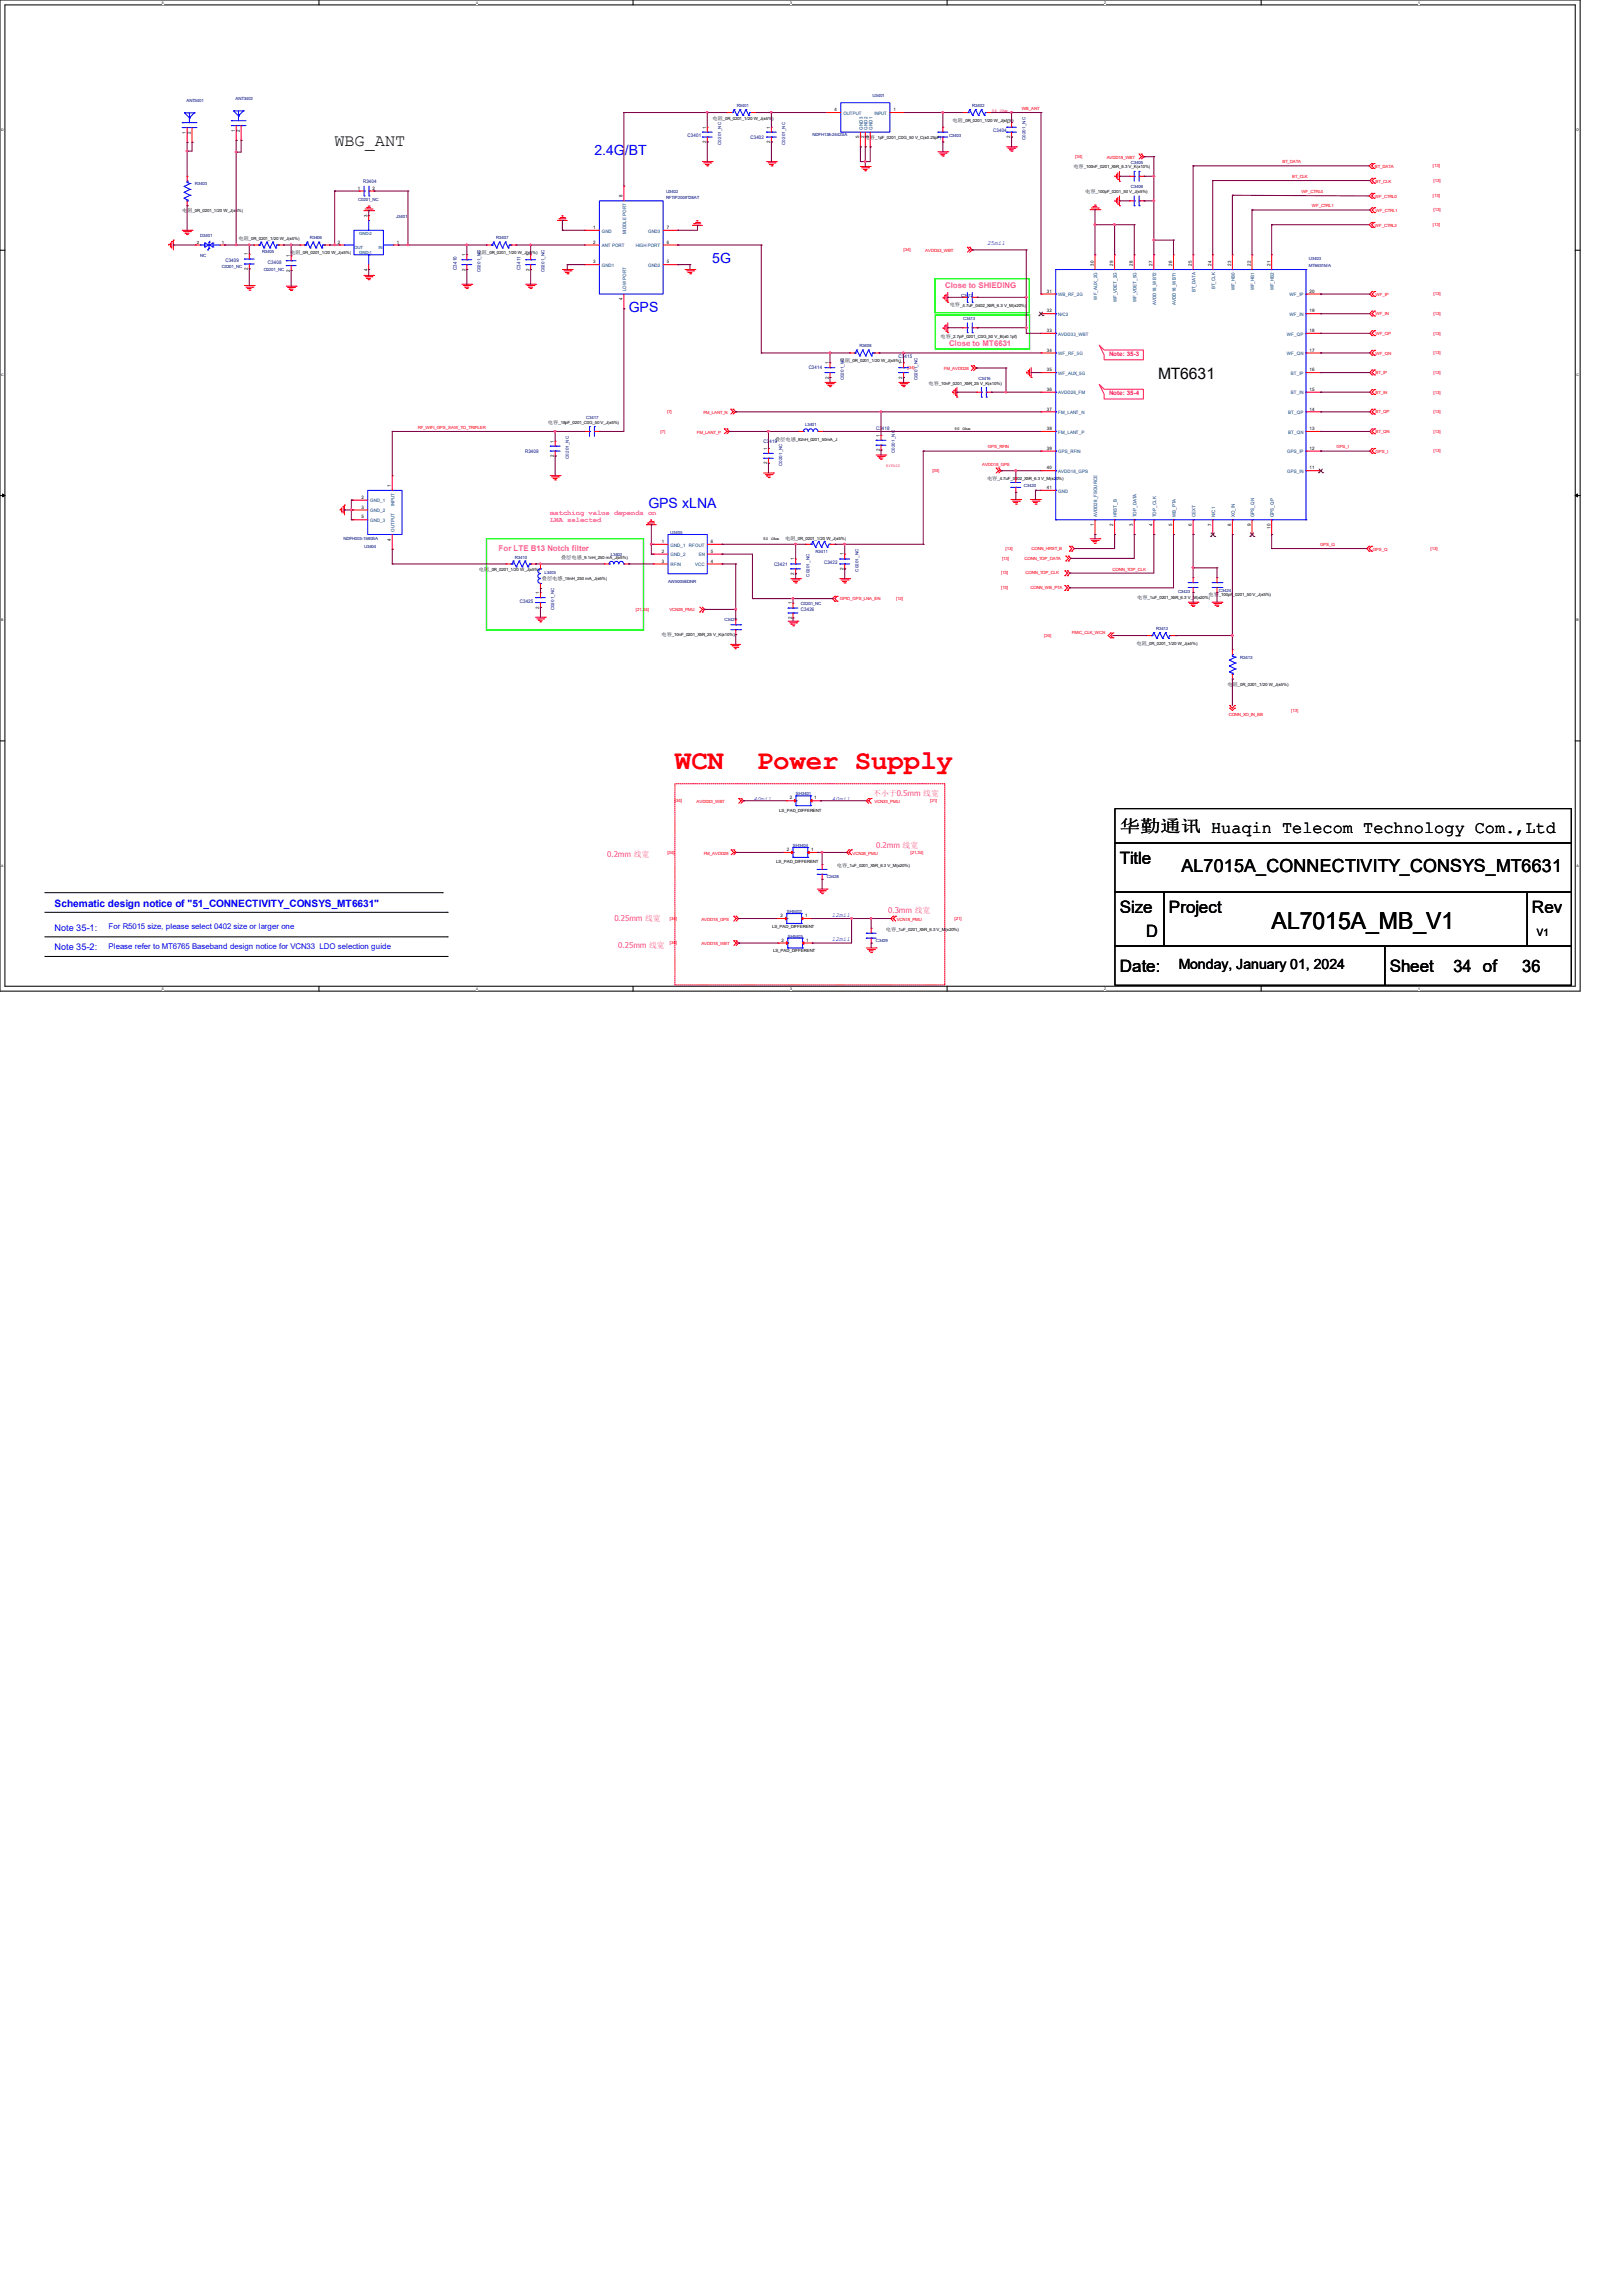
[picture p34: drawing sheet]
<svg xmlns="http://www.w3.org/2000/svg" width="210mm" height="297mm" viewBox="0 0 210 297" stroke-linecap="round" stroke-linejoin="round" font-family="sans-serif">
<defs><g id="words">
<g font-size="3.6" fill="#f00">
<text x="87.3" y="99.6">WCN</text>
<text x="97.9" y="99.6">Power Supply</text>
</g>
<text font-size="3" x="164.5" y="120.2">AL7015A_MB_V1</text>
<text font-size="2.3" x="152.9" y="112.9">AL7015A_CONNECTIVITY_CONSYS_MT6631</text>
<g font-size="2.2">
<text x="43.3" y="18.9">WBG_ANT</text>
<text x="144.9" y="107.7">华勤通讯 Huaqin Telecom Technology Com.,Ltd</text>
<text x="144.9" y="111.8">Title</text>
<text x="144.9" y="118.1">Size</text>
<text x="151.3" y="118.1">Project</text>
<text x="198.2" y="118.1">Rev</text>
<text x="144.9" y="125.7">Date:</text>
<text x="148.3" y="121.3">D</text>
<text x="179.8" y="125.7">Sheet</text>
<text x="188.1" y="125.7">34 of</text>
<text x="197" y="125.7">36</text>
</g>
<text font-size="2" x="149.9" y="49">MT6631</text>
<g font-size="1.8" fill="#00f">
<text x="76.9" y="20">2.4G/BT</text>
<text x="92.2" y="34">5G</text>
<text x="81.4" y="40.3">GPS</text>
<text x="83.9" y="65.7">GPS xLNA</text>
</g>
<text font-size="1.8" x="152.5" y="125.3">Monday, January 01, 2024</text>
<text font-size="1.3" fill="#00f" x="7.1" y="117.4">Schematic design notice of &quot;51_CONNECTIVITY_CONSYS_MT6631&quot;</text>
<text font-size="1.3" x="198.9" y="121.1">V1</text>
<g font-size="1.2" fill="#00f">
<text x="7.1" y="120.4">Note 35-1:</text>
<text x="7.1" y="123">Note 35-2:</text>
</g>
<g font-size="1" fill="#f0f">
<text x="122.3" y="37.3">Close to SHIEDING</text>
<text x="122.8" y="44.8">Close to MT6631</text>
<text x="64.5" y="71.3">For LTE B13 Notch filter</text>
<text x="113" y="103">不小于0.5mm 线宽</text>
<text x="78.6" y="111">0.2mm 线宽</text>
<text x="113.4" y="109.7">0.2mm 线宽</text>
<text x="79.5" y="119.3">0.25mm 线宽</text>
<text x="114.9" y="118.2">0.3mm 线宽</text>
<text x="80" y="122.6">0.25mm 线宽</text>
</g>
<g font-size="1" fill="#00f">
<text x="14.1" y="122.8">Please refer to MT6765 Baseband design notice for VCN33 LDO selection guide</text>
<text x="14.1" y="120.2">For R5015 size, please select 0402 size or larger one</text>
</g>
<g font-size=".9" fill="#f0f">
<text x="71.2" y="66.7">matching value depends on</text>
<text x="71.2" y="67.6">LNA selected</text>
</g>
<g font-size=".8" fill="#00f">
<text x="127.7" y="31.8">25mil</text>
<text x="97.5" y="103.7">40mil</text>
<text x="107.7" y="103.7">40mil</text>
<text x="107.7" y="118.6">12mil</text>
<text x="107.7" y="121.8">12mil</text>
</g>
<g font-size=".8" fill="#ff0080">
<text x="143.5" y="46.1">Note: 35-3</text>
<text x="143.5" y="51.1">Note: 35-4</text>
</g>
<g font-size=".6">
<text x="24" y="17.3" transform="rotate(-90 24 17.3)">1</text>
<text x="24.7" y="17.3" transform="rotate(-90 24.7 17.3)">2</text>
<text x="30.4" y="17.1" transform="rotate(-90 30.4 17.1)">1</text>
<text x="31" y="17.1" transform="rotate(-90 31 17.1)">2</text>
<text x="91.4" y="16.6" transform="rotate(-90 91.4 16.6)">1</text>
<text x="92.2" y="15.5">电阻</text>
<text x="93.6" y="15.5">_0R_0201_1/20 W_J(±5%)</text>
<text x="99.7" y="16.6" transform="rotate(-90 99.7 16.6)">1</text>
<text x="108" y="14.4">4</text>
<text x="111.2" y="17.9" transform="rotate(-90 111.2 17.9)">5</text>
<text x="111.8" y="17.9" transform="rotate(-90 111.8 17.9)">2</text>
<text x="111.9" y="17.9">电容</text>
<text x="112.4" y="17.9" transform="rotate(-90 112.4 17.9)">3</text>
<text x="113.2" y="18">_1pF_0201_C0G_50 V_C(±0.25pF)</text>
<text x="115.6" y="14.4">1</text>
<text x="123.3" y="15.7">电阻</text>
<text x="124.6" y="15.7">_0R_0201_1/20 W_J(±5%)</text>
<text x="130.7" y="17.9" transform="rotate(-90 130.7 17.9)">2</text>
<text x="130.7" y="16" transform="rotate(-90 130.7 16)">1</text>
<text x="91.4" y="18.5" transform="rotate(-90 91.4 18.5)">2</text>
<text x="99.7" y="18.5" transform="rotate(-90 99.7 18.5)">2</text>
<text x="138.9" y="21.7">电容</text>
<text x="140.2" y="21.7">_100nF_0201_X5R_6.3 V_K(±10%)</text>
<text x="23.6" y="27.5">电阻</text>
<text x="24.9" y="27.5">_0R_0201_1/20 W_J(±5%)</text>
<text x="46.3" y="24.6">1</text>
<text x="47.5" y="28.1" transform="rotate(-90 47.5 28.1)">3</text>
<text x="48.2" y="24.6">2</text>
<text x="76.7" y="29.6">1</text>
<text x="80.6" y="25.5" transform="rotate(-90 80.6 25.5)">8</text>
<text x="86.3" y="29.6">7</text>
<text x="140.4" y="24.9">电容</text>
<text x="141.8" y="24.9">_100pF_0201_50 V_J(±5%)</text>
<text x="25.5" y="31.6">2</text>
<text x="28.7" y="31.6">1</text>
<text x="30.9" y="31.1">电阻</text>
<text x="32.1" y="35" transform="rotate(-90 32.1 35)">2</text>
<text x="32.1" y="33.1" transform="rotate(-90 32.1 33.1)">1</text>
<text x="32.2" y="31.1">_0R_0201_1/20 W_J(±5%)</text>
<text x="37.5" y="35.2" transform="rotate(-90 37.5 35.2)">2</text>
<text x="37.5" y="33.3" transform="rotate(-90 37.5 33.3)">1</text>
<text x="37.5" y="32.9">电阻</text>
<text x="38.9" y="32.9">_0R_0201_1/20 W_J(±5%)</text>
<text x="43.7" y="31.5">2</text>
<text x="47.5" y="35.1" transform="rotate(-90 47.5 35.1)">4</text>
<text x="51.3" y="31.5">1</text>
<text x="60.2" y="35.1" transform="rotate(-90 60.2 35.1)">2</text>
<text x="60.2" y="33.1" transform="rotate(-90 60.2 33.1)">1</text>
<text x="61.7" y="32.9">电阻</text>
<text x="63" y="32.9">_0R_0201_1/20 W_J(±5%)</text>
<text x="68.5" y="35.1" transform="rotate(-90 68.5 35.1)">2</text>
<text x="68.5" y="33.1" transform="rotate(-90 68.5 33.1)">1</text>
<text x="76.7" y="31.5">2</text>
<text x="76.7" y="34.1">3</text>
<text x="86.3" y="34.1">5</text>
<text x="86.3" y="31.5">6</text>
<text x="141.5" y="34.4" transform="rotate(-90 141.5 34.4)">30</text>
<text x="144.1" y="34.4" transform="rotate(-90 144.1 34.4)">29</text>
<text x="146.6" y="34.4" transform="rotate(-90 146.6 34.4)">28</text>
<text x="149.1" y="34.4" transform="rotate(-90 149.1 34.4)">27</text>
<text x="151.7" y="34.4" transform="rotate(-90 151.7 34.4)">26</text>
<text x="154.2" y="34.4" transform="rotate(-90 154.2 34.4)">25</text>
<text x="156.8" y="34.4" transform="rotate(-90 156.8 34.4)">24</text>
<text x="159.3" y="34.4" transform="rotate(-90 159.3 34.4)">23</text>
<text x="161.8" y="34.4" transform="rotate(-90 161.8 34.4)">22</text>
<text x="164.4" y="34.4" transform="rotate(-90 164.4 34.4)">21</text>
<text x="80.6" y="38.9" transform="rotate(-90 80.6 38.9)">4</text>
<text x="122.9" y="39.7">电容</text>
<text x="124.2" y="39.7">_4.7uF_0402_X5R_6.3 V_M(±20%)</text>
<text x="135.5" y="37.9">31</text>
<text x="135.5" y="40.4">32</text>
<text x="169.5" y="40.4">19</text>
<text x="169.5" y="37.9">20</text>
<text x="107.2" y="47.1" transform="rotate(-90 107.2 47.1)">1</text>
<text x="108.7" y="46.9">电阻</text>
<text x="110" y="46.9">_0R_0201_1/20 W_J(±5%)</text>
<text x="116.8" y="47.1" transform="rotate(-90 116.8 47.1)">1</text>
<text x="121.7" y="43.7">电容</text>
<text x="123.1" y="43.7">_2.7pF_0201_C0G_50 V_B(±0.1pf)</text>
<text x="135.5" y="43">33</text>
<text x="135.5" y="45.5">34</text>
<text x="169.5" y="45.5">17</text>
<text x="169.5" y="43">18</text>
<text x="107.2" y="49" transform="rotate(-90 107.2 49)">2</text>
<text x="116.8" y="49" transform="rotate(-90 116.8 49)">2</text>
<text x="120.1" y="49.8">电容</text>
<text x="121.5" y="49.8">_10nF_0201_X5R_25 V_K(±10%)</text>
<text x="135.5" y="48">35</text>
<text x="135.5" y="50.6">36</text>
<text x="135.5" y="53.1">37</text>
<text x="169.5" y="53.1">14</text>
<text x="169.5" y="50.6">15</text>
<text x="169.5" y="48">16</text>
<text x="70.9" y="54.9">电容</text>
<text x="71.7" y="59.2" transform="rotate(-90 71.7 59.2)">2</text>
<text x="71.7" y="57.3" transform="rotate(-90 71.7 57.3)">1</text>
<text x="72.3" y="54.9">_18pF_0201_C0G_50 V_J(±5%)</text>
<text x="99.3" y="58.2" transform="rotate(-90 99.3 58.2)">1</text>
<text x="100.3" y="57">叠层电感</text>
<text x="103" y="57">_82nH_0201_50mA_J</text>
<text x="113.8" y="58.4" transform="rotate(-90 113.8 58.4)">2</text>
<text x="113.8" y="56.5" transform="rotate(-90 113.8 56.5)">1</text>
<text x="135.5" y="55.7">38</text>
<text x="135.5" y="58.2">39</text>
<text x="169.5" y="58.2">12</text>
<text x="169.5" y="55.7">13</text>
<text x="46.8" y="64.6">2</text>
<text x="46.8" y="65.8">3</text>
<text x="50.6" y="63" transform="rotate(-90 50.6 63)">1</text>
<text x="99.3" y="60.1" transform="rotate(-90 99.3 60.1)">2</text>
<text x="127.7" y="62.1">电容</text>
<text x="129.1" y="62.1">_4.7uF_0402_X5R_6.3 V_M(±20%)</text>
<text x="135.5" y="60.7">40</text>
<text x="135.5" y="63.3">41</text>
<text x="169.5" y="60.7">11</text>
<text x="46.8" y="67.1">5</text>
<text x="50.6" y="70" transform="rotate(-90 50.6 70)">4</text>
<text x="85.6" y="70.3">1</text>
<text x="85.6" y="71.5">2</text>
<text x="92" y="71.5">5</text>
<text x="92" y="70.3">6</text>
<text x="101.6" y="69.9">电阻</text>
<text x="103" y="69.9">_0R_0201_1/20 W_J(±5%)</text>
<text x="109.1" y="71.9" transform="rotate(-90 109.1 71.9)">1</text>
<text x="141.5" y="68.1" transform="rotate(-90 141.5 68.1)">1</text>
<text x="144.1" y="68.1" transform="rotate(-90 144.1 68.1)">2</text>
<text x="146.6" y="68.1" transform="rotate(-90 146.6 68.1)">3</text>
<text x="149.1" y="68.1" transform="rotate(-90 149.1 68.1)">4</text>
<text x="151.7" y="68.1" transform="rotate(-90 151.7 68.1)">5</text>
<text x="154.2" y="68.1" transform="rotate(-90 154.2 68.1)">6</text>
<text x="156.8" y="68.1" transform="rotate(-90 156.8 68.1)">7</text>
<text x="159.3" y="68.1" transform="rotate(-90 159.3 68.1)">8</text>
<text x="161.8" y="68.1" transform="rotate(-90 161.8 68.1)">9</text>
<text x="164.4" y="68.4" transform="rotate(-90 164.4 68.4)">10</text>
<text x="62" y="73.9">电阻</text>
<text x="63.3" y="73.9">_0R_0201_1/20 W_J(±5%)</text>
<text x="69.8" y="76.9" transform="rotate(-90 69.8 76.9)">1</text>
<text x="70.1" y="75.1">叠层电感</text>
<text x="72.6" y="72.4">叠层电感</text>
<text x="72.8" y="75.1">_15nH_250 mA_J(±5%)</text>
<text x="75.3" y="72.4">_9.1nH_250 mA_J(±5%)</text>
<text x="85.6" y="72.8">3</text>
<text x="92" y="72.8">4</text>
<text x="102.8" y="74.4" transform="rotate(-90 102.8 74.4)">2</text>
<text x="102.8" y="72.5" transform="rotate(-90 102.8 72.5)">1</text>
<text x="109.1" y="73.8" transform="rotate(-90 109.1 73.8)">2</text>
<text x="147.2" y="77.5">电容</text>
<text x="148.5" y="77.5">_1uF_0201_X5R_6.3 V_M(±20%)</text>
<text x="156.4" y="77.1">电容</text>
<text x="157.7" y="77.1">_100pF_0201_50 V_J(±5%)</text>
<text x="69.8" y="78.8" transform="rotate(-90 69.8 78.8)">2</text>
<text x="85.6" y="82.3">电容</text>
<text x="87" y="82.3">_10nF_0201_X5R_25 V_K(±10%)</text>
<text x="102.4" y="80.1" transform="rotate(-90 102.4 80.1)">2</text>
<text x="102.4" y="78.2" transform="rotate(-90 102.4 78.2)">1</text>
<text x="147.1" y="83.4">电阻</text>
<text x="148.4" y="83.4">_0R_0201_1/20 W_J(±5%)</text>
<text x="158.8" y="88.8">电阻</text>
<text x="160.2" y="88.8">_0R_0201_1/20 W_J(±5%)</text>
<text x="100.8" y="105">LS_PAD_DIFFERENT</text>
<text x="102.2" y="103.5">2</text>
<text x="105.4" y="103.5">1</text>
<text x="100.5" y="111.7">LS_PAD_DIFFERENT</text>
<text x="101.8" y="110.2">2</text>
<text x="105" y="110.2">1</text>
<text x="108.3" y="112.2">电容</text>
<text x="109.6" y="112.2">_1uF_0201_X5R_6.3 V_M(±20%)</text>
<text x="101" y="118.7">2</text>
<text x="104.2" y="118.7">1</text>
<text x="99.9" y="120.1">LS_PAD_DIFFERENT</text>
<text x="100" y="123.2">LS_PAD_DIFFERENT</text>
<text x="101.1" y="121.9">2</text>
<text x="104.3" y="121.9">1</text>
<text x="114.6" y="120.4">电容</text>
<text x="116" y="120.4">_1uF_0201_X5R_6.3 V_M(±20%)</text>
</g>
<g font-size=".6" fill="#000080">
<text x="24.1" y="13.3">ANT3401</text>
<text x="30.5" y="13">ANT3402</text>
<text x="89" y="17.7">C3401</text>
<text x="95.3" y="13.8">R3401</text>
<text x="97.1" y="18">C3402</text>
<text x="105.2" y="17.7">NDFH138-2442SA</text>
<text x="112.9" y="12.6">U3401</text>
<text x="122.8" y="17.7">C3403</text>
<text x="125.8" y="13.8">R3402</text>
<text x="128.5" y="17.1">C3404</text>
<text x="47" y="23.7">R3404</text>
<text x="93.3" y="18.8" transform="rotate(-90 93.3 18.8)">C0201_NC</text>
<text x="101.6" y="18.8" transform="rotate(-90 101.6 18.8)">C0201_NC</text>
<text x="132.7" y="18.1" transform="rotate(-90 132.7 18.1)">C0201_NC</text>
<text x="146.3" y="21.2">C3405</text>
<text x="25.2" y="24">R3403</text>
<text x="46.4" y="26">C0201_NC</text>
<text x="51.3" y="28.2">J3401</text>
<text x="86.2" y="25">U3402</text>
<text x="86.2" y="25.8">RFTIP2009T28AT</text>
<text x="146.3" y="24.4">C3406</text>
<text x="25.9" y="30.7">D3401</text>
<text x="25.9" y="33.3">NC</text>
<text x="28.7" y="34.7">C0201_NC</text>
<text x="29.2" y="34">C3409</text>
<text x="33.9" y="32.8">R3405</text>
<text x="34.1" y="35.1">C0201_NC</text>
<text x="34.7" y="34.1">C3408</text>
<text x="40.1" y="31">R3406</text>
<text x="59.1" y="34.9" transform="rotate(-90 59.1 34.9)">C3410</text>
<text x="62.2" y="35.3" transform="rotate(-90 62.2 35.3)">C0201_NC</text>
<text x="64.2" y="31">R3407</text>
<text x="67.4" y="34.9" transform="rotate(-90 67.4 34.9)">C3411</text>
<text x="70.4" y="35.3" transform="rotate(-90 70.4 35.3)">C0201_NC</text>
<text x="169.4" y="33.7">U3403</text>
<text x="169.4" y="34.5">MT6631N/A</text>
<text x="124.4" y="38.4">C3412</text>
<text x="124.6" y="41.4">C3413</text>
<text x="104.6" y="47.8">C3414</text>
<text x="111.2" y="45">R3408</text>
<text x="116.3" y="46.3">C3415</text>
<text x="109.2" y="49.2" transform="rotate(-90 109.2 49.2)">C0201_NC</text>
<text x="118.7" y="49.2" transform="rotate(-90 118.7 49.2)">C0201_NC</text>
<text x="126.6" y="49.2">C3416</text>
<text x="67.9" y="58.6">R3409</text>
<text x="73.6" y="59.4" transform="rotate(-90 73.6 59.4)">C0201_NC</text>
<text x="75.9" y="54.2">C3417</text>
<text x="98.8" y="57.4">C3419</text>
<text x="104.2" y="55.1">L3401</text>
<text x="113.4" y="55.7">C3418</text>
<text x="115.8" y="58.6" transform="rotate(-90 115.8 58.6)">C0201_NC</text>
<text x="101.2" y="60.3" transform="rotate(-90 101.2 60.3)">C0201_NC</text>
<text x="132.5" y="63">C3420</text>
<text x="44.4" y="69.9">NDFH003-1580SA</text>
<text x="47.1" y="70.9">U3404</text>
<text x="79" y="71.9">L3402</text>
<text x="86.7" y="69.1">U3405</text>
<text x="105.5" y="71.5">R3411</text>
<text x="66.6" y="72.4">R3410</text>
<text x="70.4" y="74.3">L3403</text>
<text x="86.4" y="75.4">AW5005EDNR</text>
<text x="100.2" y="73.2">C3421</text>
<text x="104.7" y="74.6" transform="rotate(-90 104.7 74.6)">C0201_NC</text>
<text x="106.6" y="73">C3422</text>
<text x="111.1" y="74" transform="rotate(-90 111.1 74)">C0201_NC</text>
<text x="152.4" y="76.7">C3423</text>
<text x="157.7" y="76.6">C3424</text>
<text x="67.3" y="78">C3425</text>
<text x="71.7" y="79" transform="rotate(-90 71.7 79)">C0201_NC</text>
<text x="93.8" y="80.3">C3427</text>
<text x="103.6" y="79.1">C3426</text>
<text x="103.6" y="78.3">C0201_NC</text>
<text x="149.6" y="81.6">R3412</text>
<text x="160.5" y="85.3">R3413</text>
<text x="103" y="102.9">SH3401</text>
<text x="102.6" y="109.6">SH3404</text>
<text x="107" y="113.7">C3428</text>
<text x="101.8" y="118.2">SH3402</text>
<text x="101.9" y="121.3">SH3403</text>
<text x="113.3" y="121.9">C3429</text>
</g>
<g font-size=".6" fill="#004080">
<text x="109.1" y="14.9">OUTPUT</text>
<text x="111.6" y="16.8" transform="rotate(-90 111.6 16.8)">GND3</text>
<text x="112.3" y="16.8" transform="rotate(-90 112.3 16.8)">GND2</text>
<text x="112.9" y="16.8" transform="rotate(-90 112.9 16.8)">GND1</text>
<text x="113.2" y="14.9">INPUT</text>
<text x="45.8" y="32.3">OUT</text>
<text x="46.5" y="30.4">GND-2</text>
<text x="46.5" y="32.9">GND-1</text>
<text x="49" y="32.3">IN</text>
<text x="77.9" y="30.1">GND</text>
<text x="77.9" y="32">ANT PORT</text>
<text x="77.9" y="34.5">GND1</text>
<text x="81" y="30.3" transform="rotate(-90 81 30.3)">MIDDLE PORT</text>
<text x="82.3" y="32">HIGH PORT</text>
<text x="83.9" y="34.5">GND2</text>
<text x="83.9" y="30.1">GND3</text>
<text x="81" y="37.7" transform="rotate(-90 81 37.7)">LOW PORT</text>
<text x="136.9" y="38.4">WB_RF_2G</text>
<text x="136.9" y="40.9">N/C2</text>
<text x="142" y="38.8" transform="rotate(-90 142 38.8)">WF_AUX_2G</text>
<text x="144.5" y="39.1" transform="rotate(-90 144.5 39.1)">WF_VDET_2G</text>
<text x="147.1" y="39.1" transform="rotate(-90 147.1 39.1)">WF_VDET_5G</text>
<text x="149.6" y="39.5" transform="rotate(-90 149.6 39.5)">AVDD18_WBT2</text>
<text x="152.1" y="39.5" transform="rotate(-90 152.1 39.5)">AVDD18_WBT1</text>
<text x="154.7" y="37.8" transform="rotate(-90 154.7 37.8)">BT_DATA</text>
<text x="157.2" y="37.4" transform="rotate(-90 157.2 37.4)">BT_CLK</text>
<text x="159.8" y="37.6" transform="rotate(-90 159.8 37.6)">WF_HB0</text>
<text x="162.3" y="37.6" transform="rotate(-90 162.3 37.6)">WF_HB1</text>
<text x="164.8" y="37.6" transform="rotate(-90 164.8 37.6)">WF_HB2</text>
<text x="166.9" y="40.9">WF_IN</text>
<text x="166.9" y="38.4">WF_IP</text>
<text x="136.9" y="43.4">AVDD33_WBT</text>
<text x="136.9" y="46">WF_RF_5G</text>
<text x="166.5" y="46">WF_QN</text>
<text x="166.5" y="43.4">WF_QP</text>
<text x="136.9" y="48.5">WF_AUX_5G</text>
<text x="136.9" y="51.1">AVDD28_FM</text>
<text x="136.9" y="53.6">FM_LANT_N</text>
<text x="166.7" y="53.6">BT_QP</text>
<text x="167" y="51.1">BT_IN</text>
<text x="167" y="48.5">BT_IP</text>
<text x="136.9" y="56.1">FM_LANT_P</text>
<text x="136.9" y="58.7">GPS_RFIN</text>
<text x="166.6" y="58.7">GPS_IP</text>
<text x="166.7" y="56.1">BT_QN</text>
<text x="47.9" y="65">GND_1</text>
<text x="51.1" y="65.5" transform="rotate(-90 51.1 65.5)">INPUT</text>
<text x="136.9" y="61.2">AVDD18_GPS</text>
<text x="136.9" y="63.8">GND</text>
<text x="166.6" y="61.2">GPS_IN</text>
<text x="47.9" y="66.3">GND_2</text>
<text x="47.9" y="67.6">GND_3</text>
<text x="51.1" y="68.8" transform="rotate(-90 51.1 68.8)">OUTPUT</text>
<text x="86.8" y="70.7">GND_1</text>
<text x="89.2" y="70.7">RFOUT</text>
<text x="142" y="66.9" transform="rotate(-90 142 66.9)">AVDD28_FSOURCE</text>
<text x="144.5" y="66.9" transform="rotate(-90 144.5 66.9)">HRST_B</text>
<text x="147.1" y="66.9" transform="rotate(-90 147.1 66.9)">TOP_DATA</text>
<text x="149.6" y="66.9" transform="rotate(-90 149.6 66.9)">TOP_CLK</text>
<text x="152.1" y="66.9" transform="rotate(-90 152.1 66.9)">WB_PTA</text>
<text x="154.7" y="66.9" transform="rotate(-90 154.7 66.9)">CEXT</text>
<text x="157.2" y="66.9" transform="rotate(-90 157.2 66.9)">N/C1</text>
<text x="159.8" y="66.9" transform="rotate(-90 159.8 66.9)">XO_IN</text>
<text x="162.3" y="66.9" transform="rotate(-90 162.3 66.9)">GPS_QN</text>
<text x="164.8" y="66.9" transform="rotate(-90 164.8 66.9)">GPS_QP</text>
<text x="86.8" y="72">GND_2</text>
<text x="86.8" y="73.3">RFIN</text>
<text x="90" y="73.3">VCC</text>
<text x="90.4" y="72">EN</text>
</g>
<text font-size=".6" fill="#f0f" x="128.4" y="14.4">50 Ohm</text>
<g font-size=".6" fill="#f00">
<text x="132.2" y="14.2">WB_ANT</text>
<text x="139.1" y="20.4">[34]</text>
<text x="143.2" y="20.6">AVDD18_WBT</text>
<text x="165.9" y="21.1">BT_DATA</text>
<text x="167.2" y="23">BT_CLK</text>
<text x="177.9" y="21.7">BT_DATA</text>
<text x="178" y="23.6">BT_CLK</text>
<text x="185.4" y="21.6">[13]</text>
<text x="185.5" y="23.5">[13]</text>
<text x="168.4" y="24.9">WF_CTRL0</text>
<text x="169.8" y="26.8">WF_CTRL1</text>
<text x="177.9" y="25.6">WF_CTRL0</text>
<text x="177.9" y="29.3">WF_CTRL2</text>
<text x="178" y="27.4">WF_CTRL1</text>
<text x="185.4" y="25.5">[13]</text>
<text x="185.4" y="29.3">[13]</text>
<text x="185.5" y="27.3">[13]</text>
<text x="116.9" y="32.5">[34]</text>
<text x="119.7" y="32.6">AVDD33_WBT</text>
<text x="178" y="38.3">WF_IP</text>
<text x="178" y="40.8">WF_IN</text>
<text x="185.5" y="38.2">[13]</text>
<text x="185.5" y="40.8">[13]</text>
<text x="117.4" y="47.8">[34]</text>
<text x="122.1" y="47.9">FM_AVDD28</text>
<text x="178" y="43.4">WF_QP</text>
<text x="178" y="45.9">WF_QN</text>
<text x="185.5" y="43.3">[13]</text>
<text x="185.5" y="45.8">[13]</text>
<text x="86.3" y="53.5">[7]</text>
<text x="91" y="53.6">FM_LANT_N</text>
<text x="178" y="48.4">BT_IP</text>
<text x="178" y="51">BT_IN</text>
<text x="178" y="53.5">BT_QP</text>
<text x="185.5" y="48.4">[13]</text>
<text x="185.5" y="50.9">[13]</text>
<text x="185.5" y="53.5">[13]</text>
<text x="54.1" y="55.5">RF_WIFI_GPS_SAW_TO_TRIPLER</text>
<text x="85.5" y="56">[7]</text>
<text x="90.2" y="56.1">FM_LANT_P</text>
<text x="127.8" y="58">GPS_RFIN</text>
<text x="172.9" y="58">GPS_I</text>
<text x="178" y="56.1">BT_QN</text>
<text x="178" y="58.6">GPS_I</text>
<text x="185.5" y="56">[13]</text>
<text x="185.5" y="58.6">[13]</text>
<text x="114.7" y="60.4">BYPASS</text>
<text x="120.6" y="61.1">[34]</text>
<text x="127.1" y="60.4">AVDD18_GPS</text>
<text x="130.1" y="71.2">[13]</text>
<text x="133.5" y="71.2">CONN_HRST_B</text>
<text x="170.8" y="70.7">GPS_Q</text>
<text x="177.6" y="71.3">GPS_Q</text>
<text x="185.1" y="71.2">[13]</text>
<text x="108.7" y="77.6">GPIO_GPS_LNA_EN</text>
<text x="115.9" y="77.6">[12]</text>
<text x="129.5" y="74.3">[13]</text>
<text x="129.5" y="76.2">[13]</text>
<text x="129.7" y="72.4">[13]</text>
<text x="132.6" y="72.4">CONN_TOP_DATA</text>
<text x="132.7" y="74.3">CONN_TOP_CLK</text>
<text x="133.3" y="76.2">CONN_WB_PTA</text>
<text x="144" y="73.8">CONN_TOP_CLK</text>
<text x="82.3" y="79">[21,34]</text>
<text x="86.6" y="79.1">VCN28_PMU</text>
<text x="135.1" y="82.4">[24]</text>
<text x="138.7" y="82">PMIC_CLK_WCN</text>
<text x="159" y="92.6">CONN_XO_IN_BB</text>
<text x="167.1" y="92.1">[13]</text>
<text x="87.3" y="103.8">[34]</text>
<text x="90.1" y="103.9">AVDD33_WBT</text>
<text x="113.2" y="103.9">VCN33_PMU</text>
<text x="120.4" y="103.8">[21]</text>
<text x="86.4" y="110.5">[34]</text>
<text x="91.1" y="110.6">FM_AVDD28</text>
<text x="110.3" y="110.6">VCN28_PMU</text>
<text x="117.8" y="110.5">[21,34]</text>
<text x="86.7" y="119">[34]</text>
<text x="90.8" y="119.2">AVDD18_GPS</text>
<text x="116" y="119.2">VCN18_PMU</text>
<text x="123.5" y="119">[21]</text>
<text x="86.7" y="122.2">[34]</text>
<text x="90.8" y="122.3">AVDD18_WBT</text>
</g>
<g font-size=".6" fill="#008000">
<text x="123.5" y="55.6">50 Ohm</text>
<text x="98.8" y="69.9">50 Ohm</text>
</g>
<g font-size=".5">
<text x="21" y=".5">5</text>
<text x="61.6" y=".5">4</text>
<text x="102.2" y=".5">3</text>
<text x="142.9" y=".5">2</text>
<text x="183.5" y=".5">1</text>
<text x=".2" y="16.9">D</text>
<text x="204" y="16.9">D</text>
<text x=".2" y="48.6">C</text>
<text x="204" y="48.6">C</text>
<text x=".2" y="80.4">B</text>
<text x="204" y="80.4">B</text>
<text x=".2" y="112.1">A</text>
<text x="204" y="112.1">A</text>
<text x="21" y="128.1">5</text>
<text x="61.6" y="128.1">4</text>
<text x="102.2" y="128.1">3</text>
<text x="142.9" y="128.1">2</text>
<text x="183.5" y="128.1">1</text>
</g>
</g></defs>
<path d="M0 0h204.5v128.3h-204.5zM.6 .6h203.2v127h-203.2z" fill="none" stroke="#000" stroke-width=".13"/>
<g fill="#fff">
<path d="M21 .1h.2v.5h-.2z"/>
<path d="M21 127.7h.2v.5h-.2z"/>
</g>
<path d="M41.3 0v.6M41.3 127.6v.7" fill="none" stroke="#000" stroke-width=".13"/>
<g fill="#fff">
<path d="M61.6 .1h.2v.5h-.2z"/>
<path d="M61.6 127.7h.2v.5h-.2z"/>
</g>
<path d="M81.9 0v.6M81.9 127.6v.7" fill="none" stroke="#000" stroke-width=".13"/>
<g fill="#fff">
<path d="M102.2 .1h.2v.5h-.2z"/>
<path d="M102.2 127.7h.2v.5h-.2z"/>
</g>
<path d="M122.6 0v.6M122.6 127.6v.7" fill="none" stroke="#000" stroke-width=".13"/>
<g fill="#fff">
<path d="M142.9 .1h.2v.5h-.2z"/>
<path d="M142.9 127.7h.2v.5h-.2z"/>
</g>
<path d="M163.2 0v.6M163.2 127.6v.7" fill="none" stroke="#000" stroke-width=".13"/>
<g fill="#fff">
<path d="M183.5 .1h.2v.5h-.2z"/>
<path d="M183.5 127.7h.2v.5h-.2z"/>
<path d="M.2 16.5h.3v.5h-.3z"/>
<path d="M204 16.5h.3v.5h-.3z"/>
<path d="M.2 48.3h.3v.5h-.3z"/>
<path d="M204 48.3h.3v.5h-.3z"/>
</g>
<path d="M0 32.4h.6M203.8 32.4h.7" fill="none" stroke="#000" stroke-width=".13"/>
<g fill="#fff">
<path d="M.2 80h.2v.5h-.2z"/>
<path d="M204 80h.3v.5h-.3z"/>
</g>
<path d="M0 64.1h.6M203.8 64.1h.7" fill="none" stroke="#000" stroke-width=".13"/>
<path d="M.3 63.9l.3 .2-.3 .2zM203.8 64.1l.3-.2v.4z" fill="#000" stroke="#000" stroke-width=".13"/>
<g fill="#fff">
<path d="M.2 111.8h.3v.5h-.3z"/>
<path d="M204 111.8h.3v.5h-.3z"/>
</g>
<g fill="none" stroke="#000" stroke-width=".13">
<path d="M0 95.9h.6M203.8 95.9h.7M5.8 115.5h51.4M5.8 118.1h52.1M57.2 115.5h.1M57.9 118.1h.1M144.3 109.1h59v6.3h-59zM144.3 104.6h59v4.5h-59zM144.3 115.4h6.3v7h-6.3zM150.6 115.4h47v7h-47zM197.6 115.4h5.7v7h-5.7zM5.8 121.2h52.1"/>
<path d="M5.8 123.8h52.1M57.9 121.2h.1M57.9 123.8h.1M144.3 122.4h34.9v5.1h-34.9zM179.2 122.4h24.1v5.1h-24.1z"/>
</g>
<path d="M142.2 44.7l.7 .6h5.1v1.3h-5.1v-.7zM142.2 49.7l.7 .7h5.1v1.2h-5.1v-.6z" fill="none" stroke="#ff0080" stroke-width=".13"/>
<path d="M121 36.1h12.2v4.4h-12.2zM121 40.8h12.2v4.4h-12.2zM62.9 69.7h20.4v11.8h-20.4z" fill="none" stroke="#0f0" stroke-width=".17"/>
<g fill="none" stroke="#f00" stroke-width=".13">
<path d="M24.2 18.4h.1M24.2 16.5v1.9M24.8 18.4h.1M24.8 16.5v1.9M30.6 18.2h.1M30.6 16.3v1.9M31.2 18.2h.1M31.2 16.3v1.9M91.5 16.5h.1M91.5 18.4h.1M91.5 16.5v.6M91.5 17.7v.7"/>
<path d="M94.1 14.6h.1M94.1 14.6h.6M97.2 14.6h.7M97.9 14.6h.1M99.8 16.5h.1M99.8 18.4h.1M99.8 16.5v.6M99.8 17.7v.7M106.9 14.6h.1M106.9 14.6h1.9M111.3 19h.1M111.3 17.1v1.9"/>
<path d="M112 19h.1M112 17.1v1.9M112.6 19h.1M112.6 17.1v1.9M115.1 14.6h2M117.1 14.6h.1M121.4 19.6h1.2M121.5 19.8h.9M122 16.5h.1M122 18.4h.1M122 16.5v.6M122 17.7v.7"/>
<path d="M122.4 19.8h.1M122.6 19.6h.1M124.5 14.6h.1M124.5 14.6h.7M127.7 14.6h.7M128.4 14.6h.1M130.3 19h1.2M130.4 19.2h.9M130.6 19.4h.1M130.6 19.4h.5M130.8 19.6h.1M130.9 15.8h.1"/>
<path d="M130.9 17.7h.1M130.9 15.8v.7M130.9 17.1v.6M130.9 19.6h.1M131.3 19.2h.1M131.5 19h.1M147.4 19.9h.1M147.4 19.9l.3 .4M147.7 19.9h.1M147.7 19.9l.3 .4M21.8 31.6h.1M21.8 31.6v.1"/>
<path d="M22.1 32h.1M22.1 31.5v.5M22.2 31.2h.1M22.2 31.2v.9M22.4 31.1h.1M22.4 31.1v1.2M23.6 29.8h1.2M23.7 30h.9M24 30.2h.1M24 30.2h.5M24.1 30.4h.2M24.2 26.6h.1"/>
<path d="M24.2 22.8h.1M24.2 22.8v.7M24.2 26v.6M24.3 30.4h.1M24.6 30h.1M24.8 29.8h.1M25.3 31.7h.1M25.3 31.7h.6M28.4 31.7h.7M29.1 31.7h.1M31.6 37h1.3M31.8 37.2h.9"/>
<path d="M32 37.3h.1M32 37.3h.5M32.2 37.5h.1M32.3 32.9h.1M32.3 34.8h.1M32.3 32.9v.6M32.3 34.2v.6M32.3 37.5h.1M32.7 37.2h.1M32.9 31.7h.1M32.9 31.7h.6M32.9 37h.1"/>
<path d="M36 31.7h.7M36.7 31.7h.1M37 37h1.3M37.2 37.2h.9M37.4 37.4h.1M37.4 37.4h.5M37.6 37.6h.1M37.7 33.1h.1M37.7 35h.1M37.7 33.1v.6M37.7 34.4v.6M37.7 37.6h.1"/>
<path d="M38.1 37.2h.1M38.3 37h.1M38.8 31.7h.1M38.8 31.7h.7M42 31.7h.6M42.6 31.7h.1M43.9 31.7h.1M43.9 31.7h.6M46.5 24.7h.1M46.5 24.7h.6M47.1 27.3h1.2M47.1 35.6h1.2"/>
<path d="M47.2 27.1h.9M47.2 35.8h.9M47.5 26.9h.1M47.5 36h.1M47.5 26.9h.5M47.5 36h.5M47.6 26.7h.2M47.6 36.2h.2M47.7 27.9h.1M47.7 34.9h.1M47.7 27.9v.6M47.7 34.2v.7"/>
<path d="M47.8 26.7h.1M47.8 36.2h.1M47.8 24.7h.6M48.1 27.1h.1M48.1 35.8h.1M48.3 27.3h.1M48.3 35.6h.1M48.4 24.7h.1M50.9 31.7h.6M51.5 31.7h.1M59.8 36.8h1.2M59.9 37h.9"/>
<path d="M60.2 37.2h.1M60.2 37.2h.5M60.3 37.3h.2M60.4 33h.1M60.4 34.9h.1M60.4 33v.6M60.4 34.2v.7M60.5 37.3h.1M60.8 37h.1M61 36.8h.1M62.9 31.7h.1M62.9 31.7h.7"/>
<path d="M66.1 31.7h.7M66.8 31.7h.1M68 36.8h1.3M68.2 37h.9M68.4 37.2h.1M68.4 37.2h.5M68.6 37.3h.1M68.7 33h.1M68.7 34.9h.1M68.7 33v.6M68.7 34.2v.7M68.7 37.3h.1"/>
<path d="M69.1 37h.1M69.3 36.8h.1M72.1 28.5h.1M72.1 28.5h1.3M72.3 28.3h.1M72.3 28.3h.9M72.5 28.2h.5M72.7 27.9h.1M72.7 27.9h.2M72.8 34.9h1.2M73 35.1h.9M73 28.2h.1"/>
<path d="M73.2 35.3h.1M73.2 35.3h.5M73.4 35.4h.1M73.5 35.4h.1M73.9 35.1h.1M74 34.9h.1M75.6 29.8h.1M75.6 31.7h.1M75.6 34.2h.1M75.6 29.8h2M75.6 31.7h2M75.6 34.2h2"/>
<path d="M80.7 40h.1M80.7 24.1h.1M80.7 24.1v1.9M80.7 38.1v1.9M85.8 29.8h1.9M85.8 31.7h1.9M85.8 34.2h1.9M87.7 34.2h.1M87.7 31.7h.1M87.7 29.8h.1M88.6 34.9h1.3M88.9 35.1h.8"/>
<path d="M89 35.3h.1M89 35.3h.5M89.2 35.4h.2M89.4 35.4h.1M89.6 29.2h.1M89.6 29.2h1.3M89.7 35.1h.1M89.8 29h.1M89.8 29h.9M89.9 34.9h.1M90 28.8h.5M90.2 28.6h.1"/>
<path d="M90.5 28.8h.1M90.9 20.9h1.3M91.1 21.1h.8M91.3 21.3h.1M91.3 21.3h.5M91.4 21.5h.2M91.6 21.5h.1M91.9 21.1h.1M92.2 20.9h.1M99.2 20.9h1.3M99.4 21.1h.9M99.6 21.3h.1"/>
<path d="M99.6 21.3h.5M99.8 21.5h.1M99.9 21.5h.1M100.3 21.1h.1M100.5 20.9h.1M111.3 21.5h1.3M111.5 21.7h.9M111.7 21.9h.1M111.7 21.9h.5M111.9 22.1h.1M112 22.1h.1M112.4 21.7h.1"/>
<path d="M112.6 21.5h.1M121.8 20h.1M121.8 20h.5M121.9 20.2h.1M122 20.2h.1M122 38.6h.1M122 38.4v.2M122.3 38.2h.1M122.3 38.2v.5M122.4 38.9h.1M122.4 38.1v.8M122.6 39.1h.1"/>
<path d="M122.6 37.8v1.3M124.5 38.5h.1M124.5 38.5h.7M125.2 32h.1M125.2 32l.3 .3M125.5 32.3h.1M125.5 32h.1M125.5 32.3l-.3 .3M125.5 32l.3 .3M125.8 32.3h.1M125.8 32.3l-.3 .3M125.8 38.5h.6"/>
<path d="M126.4 38.5h.1M134.7 38.1h.1M134.7 38.1h1.9M141.1 27.1h1.2M141.2 26.9h.9M141.4 26.8h.1M141.4 26.8h.5M141.6 26.5h.1M141.7 33h.1M141.7 33v1.9M141.7 26.5h.1M142.1 26.9h.1"/>
<path d="M142.3 27.1h.1M144.2 33h.1M144.2 33v1.9M144.3 22.9h.1M144.3 26h.1M144.3 22.7v.2M144.3 25.9v.1M144.5 22.6h.1M144.5 25.7h.1M144.5 22.6v.5M144.5 25.7v.5M144.7 23.2h.1"/>
<path d="M144.7 26.4h.1M144.7 22.4v.8M144.7 25.5v.9M144.9 23.5h.1M144.9 26.6h.1M144.9 22.2v1.3M144.9 25.4v1.2M146.1 22.8h.1M146.1 26h.1M146.1 22.8h.7M146.1 26h.7M146.8 33h.1"/>
<path d="M146.8 33v1.9M147.4 22.8h.6M147.4 26h.6M147.7 20.3h.1M147.7 20.3l-.3 .3M148 20.3h.1M148 22.8h.1M148 26h.1M148 20.3l-.3 .3M149.3 33h.1M149.3 33v1.9M151.8 33h.1"/>
<path d="M151.8 33v1.9M154.4 33h.1M154.4 33v1.9M156.9 33h.1M156.9 33v1.9M159.5 33h.1M159.5 33v1.9M162 33h.1M162 33v1.9M164.5 33h.1M164.5 33v1.9M169 38.1h1.9"/>
<path d="M170.9 38.1h.1M177.5 21.2h.1M177.5 21.8h.1M177.5 25h.1M177.5 25.7h.1M177.5 28.8h.1M177.5 29.4h.1M177.5 21.2l-.3 .3 .3 .3M177.5 25l-.3 .4 .3 .3M177.5 28.8l-.3 .3 .3 .3M177.5 23.1h.1M177.5 23.7h.1"/>
<path d="M177.5 26.9h.1M177.5 27.5h.1M177.5 37.7h.1M177.5 38.4h.1M177.5 23.1l-.3 .3 .3 .3M177.5 26.9l-.3 .3 .3 .3M177.5 37.7l-.3 .4 .3 .3M177.8 21.8h.1M177.8 21.2h.1M177.8 25.7h.1M177.8 25h.1M177.8 29.4h.1"/>
<path d="M177.8 28.8h.1M177.8 21.2l-.3 .3 .3 .3M177.8 25l-.3 .4 .3 .3M177.8 28.8l-.3 .3 .3 .3M177.9 23.7h.1M177.9 23.1h.1M177.9 27.5h.1M177.9 26.9h.1M177.9 38.4h.1M177.9 37.7h.1M177.9 23.1l-.4 .3 .4 .3M177.9 26.9l-.4 .3 .4 .3"/>
<path d="M177.9 37.7l-.4 .4 .4 .3M71.8 57.1h.1M71.8 59h.1M71.8 57.1v.6M71.8 58.4v.6M75.6 55.8h.1M75.6 55.8h.7M76.9 55.8h.7M77.6 55.8h.1M93.7 55.5h.1M93.7 55.5l.4 .3M94.1 55.8h.1"/>
<path d="M94.1 55.5h.1M94.1 55.8l-.4 .3M94.1 55.5l.3 .3M94.4 55.8h.1M94.4 55.8l-.3 .3M94.6 53h.1M94.6 53l.3 .3M94.9 53.3h.1M94.9 53h.1M94.9 53.3l-.3 .3M94.9 53l.3 .3M95.2 53.3h.1"/>
<path d="M95.2 53.3l-.3 .3M99.4 58h.1M99.4 59.9h.1M99.4 58v.7M99.4 59.3v.6M103.3 55.8h.1M103.3 55.8h.7M105.9 55.8h.6M106.5 55.8h.1M106.8 49.5h1.2M106.9 49.7h.9M107.1 49.9h.1"/>
<path d="M107.1 49.9h.6M107.3 50h.1M107.4 46.9h.1M107.4 48.9h.1M107.4 46.9v.7M107.4 48.2v.7M107.4 50h.1M107.8 49.7h.1M108 49.5h.1M109.9 45.7h.1M109.9 45.7h.7M113.1 45.7h.6"/>
<path d="M113.4 58.9h1.2M113.5 59.1h.9M113.7 59.3h.1M113.7 45.7h.1M113.7 59.3h.6M113.9 59.4h.1M114 56.3h.1M114 58.3h.1M114 56.3v.7M114 57.6v.7M114 59.4h.1M114.4 59.1h.1"/>
<path d="M114.6 58.9h.1M116.3 49.5h1.3M116.5 49.7h.8M116.7 49.9h.1M116.7 49.9h.5M116.8 50h.2M116.9 46.9h.1M116.9 48.9h.1M116.9 46.9v.7M116.9 48.2v.7M117 50h.1M117.3 49.7h.1"/>
<path d="M117.6 49.5h.1M122 42.5h.1M122 42.4v.1M122.3 42.2h.1M122.3 42.2v.5M122.4 42.9h.1M122.4 42v.9M122.6 43.1h.1M122.6 41.8v1.3M123.3 50.8h.1M123.3 50.7v.1M123.4 50.5h.1"/>
<path d="M123.4 50.5v.5M123.7 51.2h.1M123.7 50.3v.9M123.8 51.4h.1M123.8 50.1v1.3M124.5 42.4h.1M124.5 42.4h.7M125.7 47.3h.1M125.7 47.3l.3 .3M125.8 42.4h.6M126 47.6h.1M126 47.3h.1"/>
<path d="M126 47.6l-.3 .4M126 47.3l.3 .3M126.3 47.6h.1M126.3 47.6l-.3 .4M126.4 50.8h.1M126.4 50.8h.6M126.4 42.4h.1M127.6 50.8h.7M128.3 50.8h.1M132.8 48.3h.1M132.8 48.1v.2M133.1 48h.1"/>
<path d="M133.1 48v.5M133.2 48.6h.1M133.2 47.8v.8M133.4 48.9h.1M133.4 47.6v1.3M134.7 40.6h.1M134.7 43.1h.1M134.7 45.7h.1M134.7 48.2h.1M134.7 50.8h.1M134.7 53.3h.1M134.7 55.8h.1"/>
<path d="M134.7 58.4h.1M134.7 45.7h1.9M134.7 50.8h1.9M134.7 55.8h1.9M134.7 58.4h1.9M134.7 53.3h1.9M134.7 48.2h1.9M134.7 43.1h1.9M134.7 40.6h1.9M169 45.7h1.9M169 50.8h1.9M169 55.8h1.9"/>
<path d="M169 58.4h1.9M169 53.3h1.9M169 48.2h1.9M169 43.1h1.9M169 40.6h1.9M170.9 58.4h.1M170.9 55.8h.1M170.9 53.3h.1M170.9 50.8h.1M170.9 48.2h.1M170.9 45.7h.1M170.9 43.1h.1"/>
<path d="M170.9 40.6h.1M177.5 40.3h.1M177.5 40.9h.1M177.5 42.8h.1M177.5 43.4h.1M177.5 45.3h.1M177.5 46h.1M177.5 47.9h.1M177.5 48.5h.1M177.5 50.4h.1M177.5 51.1h.1M177.5 53h.1"/>
<path d="M177.5 53.6h.1M177.5 55.5h.1M177.5 56.1h.1M177.5 58h.1M177.5 58.7h.1M177.5 40.3l-.3 .3 .3 .3M177.5 42.8l-.3 .3 .3 .3M177.5 45.3l-.3 .4 .3 .3M177.5 47.9l-.3 .3 .3 .3M177.5 50.4l-.3 .4 .3 .3M177.5 53l-.3 .3 .3 .3M177.5 55.5l-.3 .3 .3 .3"/>
<path d="M177.5 58l-.3 .4 .3 .3M177.9 40.9h.1M177.9 40.3h.1M177.9 43.4h.1M177.9 42.8h.1M177.9 46h.1M177.9 45.3h.1M177.9 48.5h.1M177.9 47.9h.1M177.9 51.1h.1M177.9 50.4h.1M177.9 53.6h.1"/>
<path d="M177.9 53h.1M177.9 56.1h.1M177.9 55.5h.1M177.9 58.7h.1M177.9 58h.1M177.9 40.3l-.4 .3 .4 .3M177.9 42.8l-.4 .3 .4 .3M177.9 45.3l-.4 .4 .4 .3M177.9 47.9l-.4 .3 .4 .3M177.9 50.4l-.4 .4 .4 .3M177.9 53l-.4 .3 .4 .3M177.9 55.5l-.4 .3 .4 .3"/>
<path d="M177.9 58l-.4 .4 .4 .3M44 65.9h.1M44 65.9v.1M44.2 66.3h.1M44.2 65.7v.6M44.4 65.5h.1M44.4 65.5v.9M44.6 65.4h.1M44.6 65.4v1.2M45.7 64.7h.1M45.7 66h.1M45.7 67.3h.1"/>
<path d="M45.7 64.7h1.9M45.7 66h1.9M45.7 67.3h1.9M50.8 61.6h.1M50.8 71.1h.1M50.8 61.6v1.9M50.8 69.2v1.9M65.5 73h.1M65.5 73h.6M68.7 73h.6M69.3 73h.1M69.3 79.9h1.3"/>
<path d="M69.9 76.2h.1M69.9 73h.1M69.9 76.7h.1M69.9 78.6h.1M69.9 73v.6M69.9 75.5v.7M69.9 76.7v.6M69.9 78v.6M70.6 79.9h.1M71.2 61.6h1.3M71.4 61.7h.9M71.6 61.9h.1"/>
<path d="M71.6 61.9h.5M71.8 62.1h.1M71.9 62.1h.1M72.3 61.7h.1M72.5 61.6h.1M78.2 73h.1M78.2 73h.6M80.7 73h.7M81.4 73h.1M83.7 67.9h.1M83.7 67.9h1.2M83.8 67.7h.1"/>
<path d="M83.8 67.7h.9M84 67.5h.5M84.2 67.3h.1M84.5 67.5h.1M84.5 70.4h.1M84.5 71.7h.1M84.5 73h.1M84.5 73h1.9M84.5 70.4h1.9M84.5 71.7h1.9M90.6 79.2h.1M90.6 78.6l.3 .3"/>
<path d="M90.9 78.9h.1M90.9 79.2h.1M90.9 78.9l-.3 .3M90.9 78.6l.3 .3M91.2 78.9h.1M91.2 78.9l-.3 .3M91.5 73h1.9M91.5 70.4h1.9M91.5 71.7h1.9M93.4 73h.1M93.4 71.7h.1M93.4 70.4h.1"/>
<path d="M98.8 61.2h1.3M99 61.4h.9M99.2 61.6h.1M99.2 61.6h.5M99.4 61.8h.1M99.5 61.8h.1M99.9 61.4h.1M100.1 61.2h.1M102.3 74.9h1.3M102.5 75.1h.9M102.6 78.1h.1M102.6 80h.1"/>
<path d="M102.6 78.1v.6M102.6 79.3v.7M102.7 75.3h.1M102.7 75.3h.5M102.9 75.4h.1M103 72.3h.1M103 74.3h.1M103 72.3v.7M103 73.6v.7M103 75.4h.1M103.4 75.1h.1M103.6 74.9h.1"/>
<path d="M104.2 70.4h.1M104.2 70.4h.7M107.4 70.4h.6M108 77.8h.1M108 77.2h.1M108 70.4h.1M108 77.2l-.3 .3 .3 .3M108.3 77.2h.1M108.3 77.8h.1M108.3 77.2l-.3 .3 .3 .3M108.7 74.9h1.2M108.8 75.1h.9"/>
<path d="M109.1 75.3h.1M109.1 75.3h.5M109.2 75.4h.1M109.3 71.7h.1M109.3 73.6h.1M109.3 71.7v.6M109.3 73v.6M109.3 75.4h.1M109.7 75.1h.1M109.9 74.9h.1M128.9 60.6h.1M128.9 60.6l.3 .3"/>
<path d="M129.2 60.9h.1M129.2 60.6h.1M129.2 60.9l-.3 .3M129.2 60.6l.3 .3M129.5 60.9h.1M129.5 60.9l-.3 .3M130.8 64.6h1.3M131 64.9h.9M131.2 65h.1M131.2 65h.5M131.4 65.2h.1M131.4 61.8h.1"/>
<path d="M131.4 63.7h.1M131.4 61.8v.6M131.4 63.1v.6M131.5 65.2h.1M131.9 64.9h.1M132.1 64.6h.1M133.3 64.6h1.3M133.6 64.9h.9M133.7 65h.1M133.7 65h.5M133.9 65.2h.2M134.1 65.2h.1"/>
<path d="M134.5 64.9h.1M134.6 64.6h.1M134.7 60.9h.1M134.7 63.5h.1M134.7 60.9h1.9M134.7 63.5h1.9M137.8 73.9h.1M137.8 74.5h.1M137.8 75.8h.1M137.8 76.4h.1M137.8 73.9l.3 .3-.3 .3M137.8 75.8l.3 .3-.3 .3"/>
<path d="M137.9 72h.1M137.9 72.6h.1M137.9 72l.4 .3-.4 .3M138.1 74.5h.1M138.1 73.9h.1M138.1 76.4h.1M138.1 75.8h.1M138.1 73.9l.3 .3-.3 .3M138.1 75.8l.3 .3-.3 .3M138.3 72.6h.1M138.3 72h.1M138.3 72l.3 .3-.3 .3"/>
<path d="M138.4 70.7h.1M138.4 71.3h.1M138.4 70.7l.3 .3-.3 .3M138.7 71.3h.1M138.7 70.7h.1M138.7 70.7l.3 .3-.3 .3M141.1 69.7h1.2M141.2 69.9h.9M141.4 70.1h.1M141.4 70.1h.5M141.6 70.3h.1M141.7 69.2h.1"/>
<path d="M141.7 67.3v1.9M141.7 70.3h.1M142.1 69.9h.1M142.3 69.7h.1M144.2 69.2h.1M144.2 67.3v1.9M146.8 69.2h.1M146.8 67.3v1.9M149.3 69.2h.1M149.3 67.3v1.9M151.8 69.2h.1M151.8 67.3v1.9"/>
<path d="M153.8 77.9h1.2M153.9 78.1h.9M154.1 78.3h.1M154.1 78.3h.5M154.3 78.5h.1M154.4 74.8h.1M154.4 76.7h.1M154.4 69.2h.1M154.4 67.3v1.9M154.4 74.8v.6M154.4 76v.7M154.4 78.5h.1"/>
<path d="M154.8 78.1h.1M155 77.9h.1M156.8 77.9h1.3M156.9 69.2h.1M156.9 67.3v1.9M157.1 78.1h.8M157.2 78.3h.1M157.2 78.3h.5M157.4 78.5h.2M157.5 76.7h.1M157.5 74.8h.1M157.5 74.8v.6"/>
<path d="M157.5 76v.7M157.6 78.5h.1M157.9 78.1h.1M158.1 77.9h.1M159.5 69.2h.1M159.5 67.3v1.9M162 69.2h.1M162 67.3v1.9M164.5 69.2h.1M164.5 67.3v1.9M169 60.9h1.9M170.9 60.9h.1"/>
<path d="M177.2 70.7h.1M177.2 71.3h.1M177.2 70.7l-.3 .3 .3 .3M177.5 71.3h.1M177.5 70.7h.1M177.5 70.7l-.3 .3 .3 .3M69.5 80.1h.9M69.7 80.3h.1M69.7 80.3h.5M69.8 80.5h.2M70 80.5h.1M70.4 80.1h.1"/>
<path d="M94.6 83.4h.1M94.6 83.4h1.2M94.7 83.6h.1M94.7 83.6h.9M95 83.8h.5M95.1 83.9h.1M95.2 80.2h.1M95.2 82.1h.1M95.2 80.2v.7M95.2 81.5v.6M95.5 83.8h.1M102 80.4h1.3"/>
<path d="M102.2 80.6h.9M102.4 80.8h.1M102.4 80.8h.5M102.6 81h.1M102.7 81h.1M103.1 80.6h.1M103.3 80.4h.1M143.7 82.5h.1M143.7 81.9h.1M143.7 81.9l-.3 .4 .3 .2M144 82.5h.1M144 81.9h.1"/>
<path d="M144 81.9l-.3 .4 .3 .2M148.3 82.3h.1M148.3 82.3h.7M151.5 82.3h.6M152.1 82.3h.1M159.1 91.7h.1M159.1 91.3h.1M159.1 91.7l.4 .2 .3-.2M159.1 91.3l.4 .4 .3-.4M159.5 87.9h.1M159.5 84.1h.1M159.5 84.1v.6"/>
<path d="M159.5 87.2v.7M159.8 91.7h.1M159.8 91.3h.1M87.3 101.4h35v26.1h-35zM94.6 110h.1M94.6 110l.4 .3M95 110.3h.1M95 110h.1M95 118.6h.1M95 110.3l-.4 .3M95 110l.2 .3M95 118.6l.2 .3"/>
<path d="M95.2 110.3h.1M95.2 118.9h.1M95.2 118.6h.1M95.2 110.3l-.2 .3M95.2 118.9l-.2 .3M95.2 118.6l.4 .3M95.6 103.3h.1M95.6 118.9h.1M95.6 103.3l.3 .3M95.6 118.9l-.4 .3M95.9 103.6h.1M95.9 103.3h.1"/>
<path d="M95.9 103.6l-.3 .4M95.9 103.3l.3 .3M96.2 103.6h.1M96.2 103.6l-.3 .4M100.5 118.9h.1M100.5 118.9h1.3M101.3 110.3h.1M101.3 110.3h1.3M101.7 103.6h.1M101.7 103.6h1.3M103.7 118.9h1.3M104.5 110.3h1.3"/>
<path d="M104.9 103.6h1.3M105 118.9h.1M105.7 115.1h1.3M105.8 110.3h.1M105.9 115.3h.9M106.1 115.4h.1M106.1 115.4h.5M106.2 103.6h.1M106.3 115.7h.1M106.4 111.9h.1M106.4 113.8h.1M106.4 111.9v.6"/>
<path d="M106.4 113.2v.6M106.4 115.7h.1M106.8 115.3h.1M107 115.1h.1M109.6 110.3h.1M109.6 110.3l.3 .3M109.9 110.3h.1M109.9 110h.1M109.9 110.3l.3 .3M109.9 110l-.3 .3M110.2 110h.1M110.2 110l-.3 .3"/>
<path d="M112.1 103.6h.1M112.1 103.6l.3 .4M112.4 103.6h.1M112.4 103.3h.1M112.4 103.6l.3 .4M112.4 103.3l-.3 .3M112.7 103.3h.1M112.7 103.3l-.3 .3M115.3 118.9h.1M115.3 118.9l.3 .3M115.6 118.9h.1M115.6 118.6h.1"/>
<path d="M115.6 118.9l.3 .3M115.6 118.6l-.3 .3M115.9 118.6h.1M115.9 118.6l-.3 .3M95 121.8h.1M95 121.8l.2 .2M95.2 122h.1M95.2 121.8h.1M95.2 122l-.2 .4M95.2 121.8l.4 .2M95.6 122h.1M95.6 122l-.4 .4"/>
<path d="M100.7 122h.1M100.7 122h1.2M103.8 122h1.3M105.1 122h.1M112.1 122.7h1.3M112.3 122.9h.9M112.5 123.1h.1M112.5 123.1h.5M112.6 123.3h.2M112.7 120.1h.1M112.7 122h.1M112.7 120.1v.7"/>
<path d="M112.7 121.4v.6M112.8 123.3h.1M113.2 122.9h.1M113.4 122.7h.1"/>
</g>
<g fill="none" stroke="#00f" stroke-width=".13">
<path d="M23.6 15.9h.1M23.6 16.5h.1M23.6 15.9h1.9M23.6 16.5h1.9M23.9 14.6h.1M23.9 14.6h1.2M23.9 14.6l.6 .6M24.2 16.5h.1M24.5 15.2h.1M24.5 14.6v1.3M24.8 16.5h.1M25.1 14.6h.1"/>
<path d="M25.1 14.6l-.6 .6M29.9 15.6h.1M29.9 16.3h.1M29.9 15.6h1.9M29.9 16.3h1.9M30.2 14.4h.1M30.2 14.4h1.3M30.2 14.4l.7 .6M30.6 16.3h.1M30.9 15h.1M30.9 14.4v1.2M31.2 16.3h.1"/>
<path d="M31.5 14.4h.1M31.5 14.4l-.6 .6M90.9 17.1h.1M90.9 17.7h.1M90.9 17.1h1.3M90.9 17.7h1.3M91.5 17.1h.1M91.5 17.7h.1M94.7 14.6h.1M94.8 14.6h.1M95 14.2h.1M95 14.2l.4 .7"/>
<path d="M95 14.2l-.2 .4M95.4 14.9h.1M95.8 14.2h.1M95.8 14.2l.3 .7M95.8 14.2l-.4 .7M96.1 14.9h.1M96.5 14.2h.1M96.5 14.2l-.4 .7M96.5 14.2l.4 .7M96.9 14.9h.1M97 14.6h.1M97 14.6h.2"/>
<path d="M97 14.6l-.1 .3M97.2 14.6h.1M99.2 17.1h.1M99.2 17.7h.1M99.2 17.1h1.3M99.2 17.7h1.3M99.8 17.1h.1M99.8 17.7h.1M108.8 13.3h6.3v3.8h-6.3zM121.4 17.1h.1M121.4 17.7h.1M121.4 17.1h1.2"/>
<path d="M121.4 17.7h1.2M122 17.1h.1M122 17.7h.1M125.2 14.6h.1M125.3 14.6h.1M125.5 14.2h.1M125.5 14.2l.4 .7M125.5 14.2l-.2 .4M125.9 14.9h.1M126.2 14.2h.1M126.2 14.2l.4 .7M126.2 14.2l-.3 .7"/>
<path d="M126.6 14.9h.1M127 14.2h.1M127 14.2l.4 .7M127 14.2l-.4 .7M127.4 14.9h.1M127.5 14.6h.1M127.5 14.6h.2M127.5 14.6l-.1 .3M127.7 14.6h.1M130.3 16.5h.1M130.3 17.1h.1M130.3 16.5h1.2"/>
<path d="M130.3 17.1h1.2M130.9 16.5h.1M130.9 17.1h.1M23.8 24.1h.1M23.8 24.9h.1M23.8 25.7h.1M23.8 24.1l.8 .4M23.8 24.9l.8 .4M23.8 25.7l.4 .2M24.2 23.5h.1M24.2 26h.1M24.2 23.6h.1"/>
<path d="M24.2 25.9h.1M24.2 23.5v.1M24.2 25.9v.1M24.2 23.6l.4 .1M24.6 23.7h.1M24.6 24.5h.1M24.6 25.3h.1M24.6 23.7l-.8 .4M24.6 24.5l-.8 .4M24.6 25.3l-.8 .4M25.9 31.7h.1M25.9 31.7h.6"/>
<path d="M26.5 32h.1M26.5 31.5h.1M26.5 31.5l.5 .2M26.5 31.5v.5M26.9 32.3h.1M27 31.7h.1M27 31.7h.3M27 31.7l-.5 .3M27.1 31.4h.1M27.1 32.1h.1M27.1 31.4v.7M27.1 32.1l-.2 .2"/>
<path d="M27.1 31.7h.1M27.1 31.7l.5 .3M27.2 31.2l-.1 .2M27.6 31.5h.1M27.6 32h.1M27.6 31.7h.8M27.6 31.5l-.5 .2M27.6 31.5v.5M28.4 31.7h.1M31.6 33.5h.1M31.6 34.2h.1M31.6 33.5h1.3"/>
<path d="M31.6 34.2h1.3M32.3 33.5h.1M32.3 34.2h.1M33.5 31.7h.1M33.6 31.7h.1M33.8 31.3h.1M33.8 31.3l.4 .8M33.8 31.3l-.2 .4M34.2 32.1h.1M34.5 31.3h.1M34.5 31.3l.4 .8M34.5 31.3l-.3 .8"/>
<path d="M34.9 32.1h.1M35.3 31.3h.1M35.3 31.3l.4 .8M35.3 31.3l-.4 .8M35.7 32.1h.1M35.8 31.7h.1M35.8 31.7h.2M35.8 31.7l-.1 .4M36 31.7h.1M37 33.7h.1M37 34.4h.1M37 33.7h1.3"/>
<path d="M37 34.4h1.3M37.7 33.7h.1M37.7 34.4h.1M39.5 31.7h.1M39.6 31.7h.1M39.8 31.3h.1M39.8 31.3l.3 .8M39.8 31.3l-.2 .4M40.1 32.1h.1M40.5 31.3h.1M40.5 31.3l.4 .8M40.5 31.3l-.4 .8"/>
<path d="M40.9 32.1h.1M41.3 31.3h.1M41.3 31.3l.4 .8M41.3 31.3l-.4 .8M41.7 32.1h.1M41.8 31.7h.1M41.8 31.7h.2M41.8 31.7l-.1 .4M42 31.7h.1M44.5 31.7h.1M44.5 31.7h1.3M45.8 29.8h3.8v3.2h-3.8z"/>
<path d="M47.1 24.7h.1M47.1 25.4h.1M47.1 24.1v1.3M47.7 28.5h.1M47.7 33h.1M47.7 28.5v1.3M47.7 33v1.2M47.8 25.4h.1M47.8 24.7h.1M47.8 24.1v1.3M49.6 31.7h1.3M50.9 31.7h.1"/>
<path d="M59.8 33.6h.1M59.8 34.2h.1M59.8 33.6h1.2M59.8 34.2h1.2M60.4 33.6h.1M60.4 34.2h.1M63.6 31.7h.1M63.7 31.7h.1M63.9 31.3h.1M63.9 31.3l.4 .8M63.9 31.3l-.2 .4M64.3 32.1h.1"/>
<path d="M64.6 31.3h.1M64.6 31.3l.4 .8M64.6 31.3l-.3 .8M65 32.1h.1M65.4 31.3h.1M65.4 31.3l.4 .8M65.4 31.3l-.4 .8M65.8 32.1h.1M65.9 31.7h.1M65.9 31.7h.2M65.9 31.7l-.1 .4M66.1 31.7h.1"/>
<path d="M68 33.6h.1M68 34.2h.1M68 33.6h1.3M68 34.2h1.3M68.7 33.6h.1M68.7 34.2h.1M77.6 26h8.2v12.1h-8.2zM125.2 38.5h.1M125.2 39.1h.1M125.2 37.8v1.3M125.8 39.1h.1M125.8 38.5h.1"/>
<path d="M125.8 37.8v1.3M136.6 38.1h.1M136.6 34.9h.1M136.6 34.9h32.4M136.6 34.9v32.4M142.3 34.9h.1M144.2 34.9h.1M146.8 22.2h.1M146.8 22.8h.1M146.8 26h.1M146.8 26.6h.1M146.8 34.9h.1"/>
<path d="M146.8 22.2v1.3M146.8 25.4v1.2M147.4 22.8h.1M147.4 22.2h.1M147.4 26.6h.1M147.4 26h.1M147.4 22.2v1.3M147.4 25.4v1.2M149.3 34.9h.1M151.8 34.9h.1M154.4 34.9h.1M156.9 34.9h.1"/>
<path d="M159.5 34.9h.1M162 34.9h.1M164.5 34.9h.1M169 38.1h.1M169 34.9h.1M169 34.9v32.4M71.2 57.7h.1M71.2 58.4h.1M71.2 57.7h1.3M71.2 58.4h1.3M71.8 57.7h.1M71.8 58.4h.1"/>
<path d="M76.3 55.2h.1M76.3 55.8h.1M76.3 55.2v1.3M76.9 55.8h.1M76.9 55.2h.1M76.9 55.2v1.3M98.8 58.7h.1M98.8 59.3h.1M98.8 58.7h1.3M98.8 59.3h1.3M99.4 58.7h.1M99.4 59.3h.1"/>
<path d="M104 55.8h.1M104.6 55.8a.3 .3 0 0 0-.3-.3 .3 .3 0 0 0-.3 .3M105.2 55.8a.3 .3 0 0 0-.3-.3 .3 .3 0 0 0-.3 .3M105.8 55.8a.3 .3 0 0 0-.3-.3 .3 .3 0 0 0-.3 .3M105.9 55.8h.1M106.8 47.6h.1M106.8 48.2h.1M106.8 47.6h1.2M106.8 48.2h1.2M107.4 47.6h.1M107.4 48.2h.1M110.6 45.7h.1"/>
<path d="M110.7 45.7h.1M110.9 45.3h.1M110.9 45.3l.4 .8M110.9 45.3l-.2 .4M111.3 46.1h.1M111.6 45.3h.1M111.6 45.3l.4 .8M111.6 45.3l-.3 .8M112 46.1h.1M112.4 45.3h.1M112.4 45.3l.4 .8M112.4 45.3l-.4 .8"/>
<path d="M112.8 46.1h.1M112.9 45.7h.1M112.9 45.7h.2M112.9 45.7l-.1 .4M113.1 45.7h.1M113.4 57h.1M113.4 57.6h.1M113.4 57h1.2M113.4 57.6h1.2M114 57h.1M114 57.6h.1M116.3 47.6h.1"/>
<path d="M116.3 48.2h.1M116.3 47.6h1.3M116.3 48.2h1.3M116.9 47.6h.1M116.9 48.2h.1M125.2 42.4h.1M125.2 43.1h.1M125.2 41.8v1.3M125.8 43.1h.1M125.8 42.4h.1M125.8 41.8v1.3M127 50.8h.1"/>
<path d="M127 51.4h.1M127 50.1v1.3M127.6 51.4h.1M127.6 50.8h.1M127.6 50.1v1.3M136.6 48.2h.1M136.6 40.6h.1M136.6 43.1h.1M136.6 53.3h.1M136.6 50.8h.1M136.6 55.8h.1M136.6 45.7h.1"/>
<path d="M136.6 58.4h.1M169 48.2h.1M169 40.6h.1M169 43.1h.1M169 45.7h.1M169 55.8h.1M169 50.8h.1M169 53.3h.1M169 58.4h.1M47.6 63.5h4.4v5.7h-4.4zM66.1 73h.1M66.1 73h.2"/>
<path d="M66.3 73h.1M66.4 72.6h.1M66.4 72.6l-.1 .4M66.4 72.6l.4 .8M66.8 73.4h.1M67.2 72.6h.1M67.2 72.6l-.4 .8M67.2 72.6l.4 .8M67.6 73.4h.1M67.9 72.6h.1M67.9 72.6l-.3 .8M67.9 72.6l.4 .8"/>
<path d="M68.3 73.4h.1M68.5 73h.1M68.5 73h.2M68.5 73l-.2 .4M68.7 73h.1M69.3 77.3h.1M69.3 78h.1M69.3 77.3h1.3M69.3 78h1.3M69.9 73.6h.1M69.9 75.5h.1M69.9 77.3h.1"/>
<path d="M69.9 78h.1M69.9 74.9a.3 .3 0 0 0-.3 .3 .3 .3 0 0 0 .3 .3M69.9 74.3a.3 .3 0 0 0-.3 .2 .3 .3 0 0 0 .3 .3M69.9 73.6a.3 .3 0 0 0-.3 .3 .3 .3 0 0 0 .3 .3M78.8 73h.1M79.4 73a.3 .3 0 0 0-.3-.4 .3 .3 0 0 0-.3 .4M80 73a.3 .3 0 0 0-.2-.4 .3 .3 0 0 0-.3 .4M80.7 73a.3 .3 0 0 0-.3-.4 .3 .3 0 0 0-.3 .4M80.7 73h.1M86.4 69.2h5.1v5.1h-5.1zM102 78.7h.1M102 79.3h.1"/>
<path d="M102 78.7h1.3M102 79.3h1.3M102.3 73h.1M102.3 73.6h.1M102.3 73h1.3M102.3 73.6h1.3M102.6 78.7h.1M102.6 79.3h.1M103 73h.1M103 73.6h.1M104.9 70.4h.1M105 70.4h.1"/>
<path d="M105.2 70.1h.1M105.2 70.1l-.2 .3M105.2 70.1l.3 .7M105.5 70.8h.1M105.9 70.1h.1M105.9 70.1l-.4 .7M105.9 70.1l.4 .7M106.3 70.8h.1M106.7 70.1h.1M106.7 70.1l-.4 .7M106.7 70.1l.4 .7M107.1 70.8h.1"/>
<path d="M107.3 70.4h.1M107.3 70.4l-.2 .4M107.4 70.4h.1M108.7 72.3h.1M108.7 73h.1M108.7 73h1.2M108.7 72.3h1.2M109.3 72.3h.1M109.3 73h.1M130.8 62.4h.1M130.8 63.1h.1M130.8 62.4h1.3"/>
<path d="M130.8 63.1h1.3M131.4 62.4h.1M131.4 63.1h.1M136.6 63.5h.1M136.6 60.9h.1M136.6 67.3h.1M136.6 67.3h32.4M141.7 67.3h.1M144.2 67.3h.1M146.8 67.3h.1M149.3 67.3h.1M151.8 67.3h.1"/>
<path d="M153.8 75.4h.1M153.8 76h.1M153.8 75.4h1.2M153.8 76h1.2M154.4 75.4h.1M154.4 76h.1M154.4 67.3h.1M156.8 75.4h1.3M156.8 76h1.3M156.9 67.3h.1M157.5 76h.1M157.5 75.4h.1"/>
<path d="M158.1 76h.1M158.1 75.4h.1M159.5 67.3h.1M162 67.3h.1M164.5 67.3h.1M169 60.9h.1M169 67.3h.1M94.6 80.9h1.2M94.6 81.5h1.2M95.2 80.9h.1M95.2 81.5h.1M95.8 80.9h.1"/>
<path d="M95.8 81.5h.1M149 82.3h.1M149.1 82.3h.1M149.3 81.9h.1M149.3 81.9l.4 .7M149.3 81.9l-.2 .4M149.7 82.6h.1M150.1 81.9h.1M150.1 81.9l.4 .7M150.1 81.9l-.4 .7M150.5 82.6h.1M150.8 81.9h.1"/>
<path d="M150.8 81.9l.4 .7M150.8 81.9l-.3 .7M151.2 82.6h.1M151.3 82.3h.1M151.3 82.3h.2M151.3 82.3l-.1 .3M151.5 82.3h.1M159.1 85.4h.1M159.1 86.2h.1M159.1 87h.1M159.1 85.4l.8 .4M159.1 86.2l.8 .4"/>
<path d="M159.1 87l.4 .1M159.5 84.7h.1M159.5 87.2h.1M159.5 84.9h.1M159.5 87.1h.1M159.5 84.7v.2M159.5 87.1v.1M159.5 84.9l.4 .1M159.9 85h.1M159.9 85.8h.1M159.9 86.6h.1M159.9 85l-.8 .4"/>
<path d="M159.9 85.8l-.8 .4M159.9 86.6l-.8 .4M101.8 118.9h.1M101.8 119.5h.1M101.8 118.2h.1M101.8 119.5h1.9M101.8 118.2v1.3M101.8 118.2h1.9M102.6 110.3h.1M102.6 111h.1M102.6 109.7h.1M102.6 111h1.9"/>
<path d="M102.6 109.7v1.3M102.6 109.7h1.9M103 103.6h.1M103 104.3h.1M103 103h.1M103 104.3h1.9M103 103v1.3M103 103h1.9M103.7 118.9h.1M103.7 118.2h.1M103.7 119.5h.1M103.7 118.2v1.3"/>
<path d="M104.5 110.3h.1M104.5 109.7h.1M104.5 111h.1M104.5 109.7v1.3M104.9 103.6h.1M104.9 103h.1M104.9 104.3h.1M104.9 103v1.3M105.7 112.5h.1M105.7 113.2h.1M105.7 112.5h1.3M105.7 113.2h1.3"/>
<path d="M106.4 112.5h.1M106.4 113.2h.1M101.9 122h.1M101.9 122.7h.1M101.9 121.4h.1M101.9 121.4h1.9M101.9 122.7h1.9M101.9 121.4v1.3M103.8 122h.1M103.8 121.4h.1M103.8 122.7h.1M103.8 121.4v1.3"/>
<path d="M112.1 120.8h.1M112.1 121.4h.1M112.1 120.8h1.3M112.1 121.4h1.3M112.7 120.8h.1M112.7 121.4h.1"/>
</g>
<g fill="#f00" stroke="#f00" stroke-width=".13">
<path d="M104.9 103.6l.2-.1v.3z"/>
<path d="M102.8 103.5l.2 .1-.2 .2z"/>
<path d="M104.5 110.3l.2-.1v.3z"/>
<path d="M102.4 110.2l.2 .1-.2 .2z"/>
<path d="M103.8 122l.2-.1v.3z"/>
<path d="M101.8 121.9l.1 .1-.1 .2z"/>
<path d="M103.7 118.9l.2-.2v.3z"/>
<path d="M101.6 118.7l.2 .2-.2 .1z"/>
</g>
<g fill="none" stroke="#804000" stroke-width=".13">
<path d="M134.5 40.9h.1M134.5 40.4l.5 .5M134.9 40.4l-.4 .5M135 40.9h.1M156.7 69.4h.1M156.7 69l.5 .4M157.1 69l-.4 .4M157.2 69.4h.1M161.8 69.4h.1M161.8 69l.5 .4M162.2 69l-.4 .4M162.3 69.4h.1"/>
<path d="M170.6 61.2h.1M170.7 60.7l.5 .5M171.1 60.7l-.5 .5M171.2 61.2h.1"/>
</g>
<g fill="none" stroke="#800040" stroke-width=".13">
<path d="M24.2 18.4h.1M24.2 19.6h.1M24.2 18.4v4.4M24.8 18.4h.1M24.8 18.4v1.2h-.6M30.6 18.2h.1M30.6 19.7h.1M30.6 18.2v13.5M31.2 18.2h.1M31.2 18.2v1.5h-.6M80.7 14.6h.1M80.7 14.6h13.4"/>
<path d="M80.7 14.6v9.5M91.5 14.6h.1M91.5 18.4h.1M91.5 14.6v1.9M91.5 18.4v2.5M97.9 14.6h.1M97.9 14.6h9M99.8 14.6h.1M99.8 18.4h.1M99.8 14.6v1.9M99.8 18.4v2.5M111.3 19h.1"/>
<path d="M111.3 19v1.9M112 19h.1M112 19v2.5M112.6 19h.1M112.6 19v1.9h-1.3M117.1 14.6h.1M117.1 14.6h7.4M122 14.6h.1M122 18.4h.1M122 14.6v1.9M122 18.4v1.2M128.4 14.6h.1"/>
<path d="M128.4 14.6h6.3M130.9 14.6h.1M130.9 17.7h.1M130.9 14.6v1.2M130.9 17.7v1.3M134.7 14.6h.1M134.7 14.6v23.5M22.4 31.7h.1M22.4 31.7h2.9M24.2 26.6h.1M24.2 26.6v3.2M29.1 31.7h.1"/>
<path d="M29.1 31.7h3.8M30.6 31.7h.1M32.3 31.7h.1M32.3 34.8h.1M32.3 31.7v1.2M32.3 34.8v2.2M36.7 31.7h.1M36.7 31.7h2.1M37.7 31.7h.1M37.7 35h.1M37.7 31.7v1.4M37.7 35v2"/>
<path d="M42.6 31.7h.1M42.6 31.7h1.3M43.3 24.7h.1M43.3 31.7h.1M43.3 24.7v7M43.3 24.7h3.2M47.7 27.3h.1M47.7 34.9h.1M47.7 27.3v.6M47.7 34.9v.7M48.4 24.7h.1M48.4 24.7h4.4"/>
<path d="M51.5 31.7h.1M51.5 31.7h11.4M52.8 24.7h.1M52.8 31.7h.1M52.8 24.7v7M60.4 31.7h.1M60.4 34.9h.1M60.4 31.7v1.3M60.4 34.9v1.9M66.8 31.7h.1M66.8 31.7h8.8M68.7 31.7h.1"/>
<path d="M68.7 34.9h.1M68.7 31.7v1.3M68.7 34.9v1.9M72.8 28.5h.1M72.8 29.8h.1M72.8 28.5v1.3M72.8 29.8h2.8M73.4 34.2h.1M73.4 34.2h2.2M73.4 34.2v.7M80.7 40h.1M80.7 40v15.8h-3.1"/>
<path d="M87.7 29.8h.1M87.7 31.7h.1M87.7 34.2h.1M87.7 31.7h10.8M87.7 34.2h1.6M89.3 34.2h.1M89.3 34.2v.7M90.3 29.2h.1M90.3 29.2v.6h-2.6M98.5 31.7h.1M98.5 31.7v14M111.3 20.9h.1"/>
<path d="M112 20.9h.1M122.6 38.5h.1M122.6 38.5h1.9M125.8 32.3h.1M125.8 32.3h7M126.4 38.5h.1M126.4 38.5h6.4M132.8 32.3h.1M132.8 38.5h.1M132.8 32.3v10.8M141.7 27.1h.1M141.7 29.1h.1"/>
<path d="M141.7 27.1v5.9M141.7 29.1h5.1M144.2 29.1h.1M144.2 29.1v3.9M144.9 22.8h.1M144.9 26h.1M144.9 22.8h1.2M144.9 26h1.2M146.8 29.1h.1M146.8 29.1v3.9M148 20.3h.1M148 22.8h.1"/>
<path d="M148 26h.1M148 20.3h1.3M148 22.8h1.3M148 26h1.3M149.3 20.3h.1M149.3 22.8h.1M149.3 26h.1M149.3 31.1h.1M149.3 20.3v12.7M149.3 31.1h2.5M151.8 31.1h.1M151.8 31.1v1.9"/>
<path d="M154.4 21.5h.1M154.4 21.5h22.8M154.4 21.5v11.5M156.9 23.4h.1M156.9 23.4h20.3M156.9 23.4v9.6M159.5 25.3h.1M159.5 25.3l17.7 .1M159.5 25.3v7.7M162 27.2h.1M162 27.2h15.2M162 27.2v5.8"/>
<path d="M164.5 29.1h.1M164.5 29.1h12.7M164.5 29.1v3.9M170.9 38.1h.1M170.9 38.1h6.3M50.8 55.8h.1M50.8 55.8v5.8M50.8 55.8h24.8M71.8 55.8h.1M71.8 59h.1M71.8 55.8v1.3M71.8 59v2.6"/>
<path d="M77.6 55.8h.1M94.4 55.8h.1M94.4 55.8h8.9M95.2 53.3h.1M95.2 53.3h39.5M98.5 45.7h.1M98.5 45.7h11.4M99.4 55.8h.1M99.4 59.9h.1M99.4 55.8v2.2M99.4 59.9v1.3M106.5 55.8h.1"/>
<path d="M106.5 55.8h28.2M107.4 45.7h.1M107.4 48.9h.1M107.4 45.7v1.2M107.4 48.9v.6M113.7 45.7h.1M113.7 45.7h21M114 53.3h.1M114 58.3h.1M114 53.3v3M114 58.3v.6M116.9 45.7h.1"/>
<path d="M116.9 48.9h.1M116.9 45.7v1.2M116.9 48.9v.6M119.5 58.4h.1M119.5 58.4h15.2M119.5 58.4v12M122.6 42.4h.1M122.6 42.4h1.9M123.8 50.8h.1M123.8 50.8h2.6M126.3 47.6h.1M126.3 47.6h3.9"/>
<path d="M126.4 42.4h.1M126.4 42.4h6.4M128.3 50.8h.1M128.3 50.8h6.4M130.2 47.6h.1M130.2 50.8h.1M130.2 47.6v3.2M132.8 42.4h.1M132.8 43.1h.1M132.8 43.1h1.9M133.4 48.2h.1M133.4 48.2h1.3"/>
<path d="M170.9 40.6h.1M170.9 43.1h.1M170.9 45.7h.1M170.9 48.2h.1M170.9 50.8h.1M170.9 53.3h.1M170.9 55.8h.1M170.9 58.4h.1M170.9 40.6h6.3M170.9 43.1h6.3M170.9 45.7h6.3M170.9 48.2h6.3"/>
<path d="M170.9 50.8h6.3M170.9 53.3h6.3M170.9 55.8h6.3M170.9 58.4h6.3M44.6 66h.1M44.6 66h1.1M45.5 64.7h.1M45.5 66h.1M45.5 67.3h.1M45.5 64.7h.2M45.5 64.7v2.6M45.5 67.3h.2"/>
<path d="M50.8 71.1h.1M50.8 73h.1M50.8 71.1v1.9M50.8 73h14.7M69.3 73h.1M69.3 73h8.9M69.9 73h.1M69.9 76.2h.1M69.9 78.6h.1M69.9 76.2v.5M69.9 78.6v1.3M81.4 73h.1"/>
<path d="M81.4 73h3.1M84.3 67.9h.1M84.3 70.4h.1M84.3 71.7h.1M84.3 67.9v3.8M84.3 70.4h.2M84.3 71.7h.2M91.2 78.9h.1M91.2 78.9h4M93.4 70.4h.1M93.4 71.7h.1M93.4 73h.1"/>
<path d="M93.4 70.4h10.8M93.4 71.7h4v5.8M93.4 73h1.8M95.2 73h.1M95.2 78.9h.1M95.2 73v7.2M97.4 77.5h.1M97.4 77.5h10.3M102.6 77.5h.1M102.6 80h.1M102.6 77.5v.6M102.6 80v.4"/>
<path d="M103 70.4h.1M103 74.3h.1M103 70.4v1.9M103 74.3v.6M107.7 77.5h.1M108 70.4h.1M108 70.4h11.5M109.3 70.4h.1M109.3 73.6h.1M109.3 70.4v1.3M109.3 73.6v1.3M119.5 70.4h.1"/>
<path d="M129.5 60.9h.1M129.5 60.9h5.2M131.4 60.9h.1M131.4 63.7h.1M131.4 60.9v.9M131.4 63.7v.9M134 63.5h.1M134 63.5v1.1M134 63.5h.7M138.4 74.2h.1M138.4 76.1h.1M138.6 72.3h.1"/>
<path d="M139 71h.1M141.7 69.2h.1M141.7 69.2v.5M144.2 69.2h.1M144.2 69.2v1.8h-5.2M146.8 69.2h.1M146.8 69.2v3.1h-8.2M149.3 69.2h.1M149.3 69.2v5h-10.9M151.8 69.2h.1M151.8 69.2v6.9h-13.4M154.4 69.2h.1"/>
<path d="M154.4 73.5h.1M154.4 76.7h.1M154.4 69.2v5.6M154.4 76.7v1.2M154.4 73.5h3.1M157.5 73.5h.1M157.5 76.7h.1M157.5 73.5v1.3M157.5 76.7v1.2M159.5 69.2h.1M159.5 69.2v14.9M164.5 69.2h.1"/>
<path d="M164.5 71h.1M164.5 69.2v1.8M164.5 71h12.4M95.2 82.1h.1M95.2 82.1v1.3M144 82.3h.1M144 82.3h4.3M152.1 82.3h.1M152.1 82.3h7.4M159.5 82.3h.1M159.5 87.9h.1M159.5 87.9v3.4"/>
<path d="M95.2 110.3h.1M95.2 110.3h6.1M95.6 118.9h.1M95.6 118.9h4.9M96.2 103.6h.1M96.2 103.6h5.5M105 118.9h.1M105 118.9h10.3M105.8 110.3h.1M105.8 110.3h3.8M106.2 103.6h.1M106.2 103.6h5.9"/>
<path d="M106.4 110.3h.1M106.4 113.8h.1M106.4 110.3v1.6M106.4 113.8v1.3M110.2 118.9h.1M110.2 118.9v3.1h-5.1M112.7 118.9h.1M112.7 118.9v1.2M95.6 122h.1M95.6 122h5.1M105.1 122h.1M112.7 122h.1"/>
<path d="M112.7 122v.7"/>
</g>
<g fill="#f0f" stroke="#f0f" stroke-width=".13">
<circle cx="91.5" cy="14.5" r=".11"/>
<circle cx="99.8" cy="14.5" r=".11"/>
<circle cx="122" cy="14.5" r=".11"/>
<circle cx="130.9" cy="14.5" r=".11"/>
<circle cx="24.2" cy="19.5" r=".11"/>
<circle cx="112" cy="20.9" r=".11"/>
<circle cx="30.5" cy="31.7" r=".11"/>
<circle cx="30.5" cy="19.7" r=".11"/>
<circle cx="149.3" cy="26" r=".11"/>
<circle cx="149.3" cy="22.8" r=".11"/>
<circle cx="43.3" cy="31.7" r=".11"/>
<circle cx="141.7" cy="29.1" r=".11"/>
<circle cx="144.2" cy="29.1" r=".11"/>
<circle cx="149.3" cy="31.1" r=".11"/>
<circle cx="32.2" cy="31.7" r=".11"/>
<circle cx="37.7" cy="31.7" r=".11"/>
<circle cx="52.8" cy="31.7" r=".11"/>
<circle cx="60.4" cy="31.7" r=".11"/>
<circle cx="68.6" cy="31.7" r=".11"/>
<circle cx="132.8" cy="38.5" r=".11"/>
<circle cx="132.8" cy="42.4" r=".11"/>
<circle cx="107.4" cy="45.7" r=".11"/>
<circle cx="116.9" cy="45.7" r=".11"/>
<circle cx="130.2" cy="50.7" r=".11"/>
<circle cx="114" cy="53.3" r=".11"/>
<circle cx="71.8" cy="55.8" r=".11"/>
<circle cx="99.4" cy="55.8" r=".11"/>
<circle cx="131.4" cy="60.9" r=".11"/>
<circle cx="45.4" cy="66" r=".11"/>
<circle cx="84.3" cy="70.4" r=".11"/>
<circle cx="154.4" cy="73.5" r=".11"/>
<circle cx="102.9" cy="70.4" r=".11"/>
<circle cx="69.9" cy="73" r=".11"/>
<circle cx="95.2" cy="78.8" r=".11"/>
<circle cx="159.4" cy="82.2" r=".11"/>
<circle cx="106.4" cy="110.3" r=".11"/>
<circle cx="110.2" cy="118.9" r=".11"/>
<circle cx="112.7" cy="118.9" r=".11"/>
<circle cx="109.3" cy="70.4" r=".11"/>
<circle cx="102.6" cy="77.4" r=".11"/>
</g>
<use href="#words"/>
</svg>
